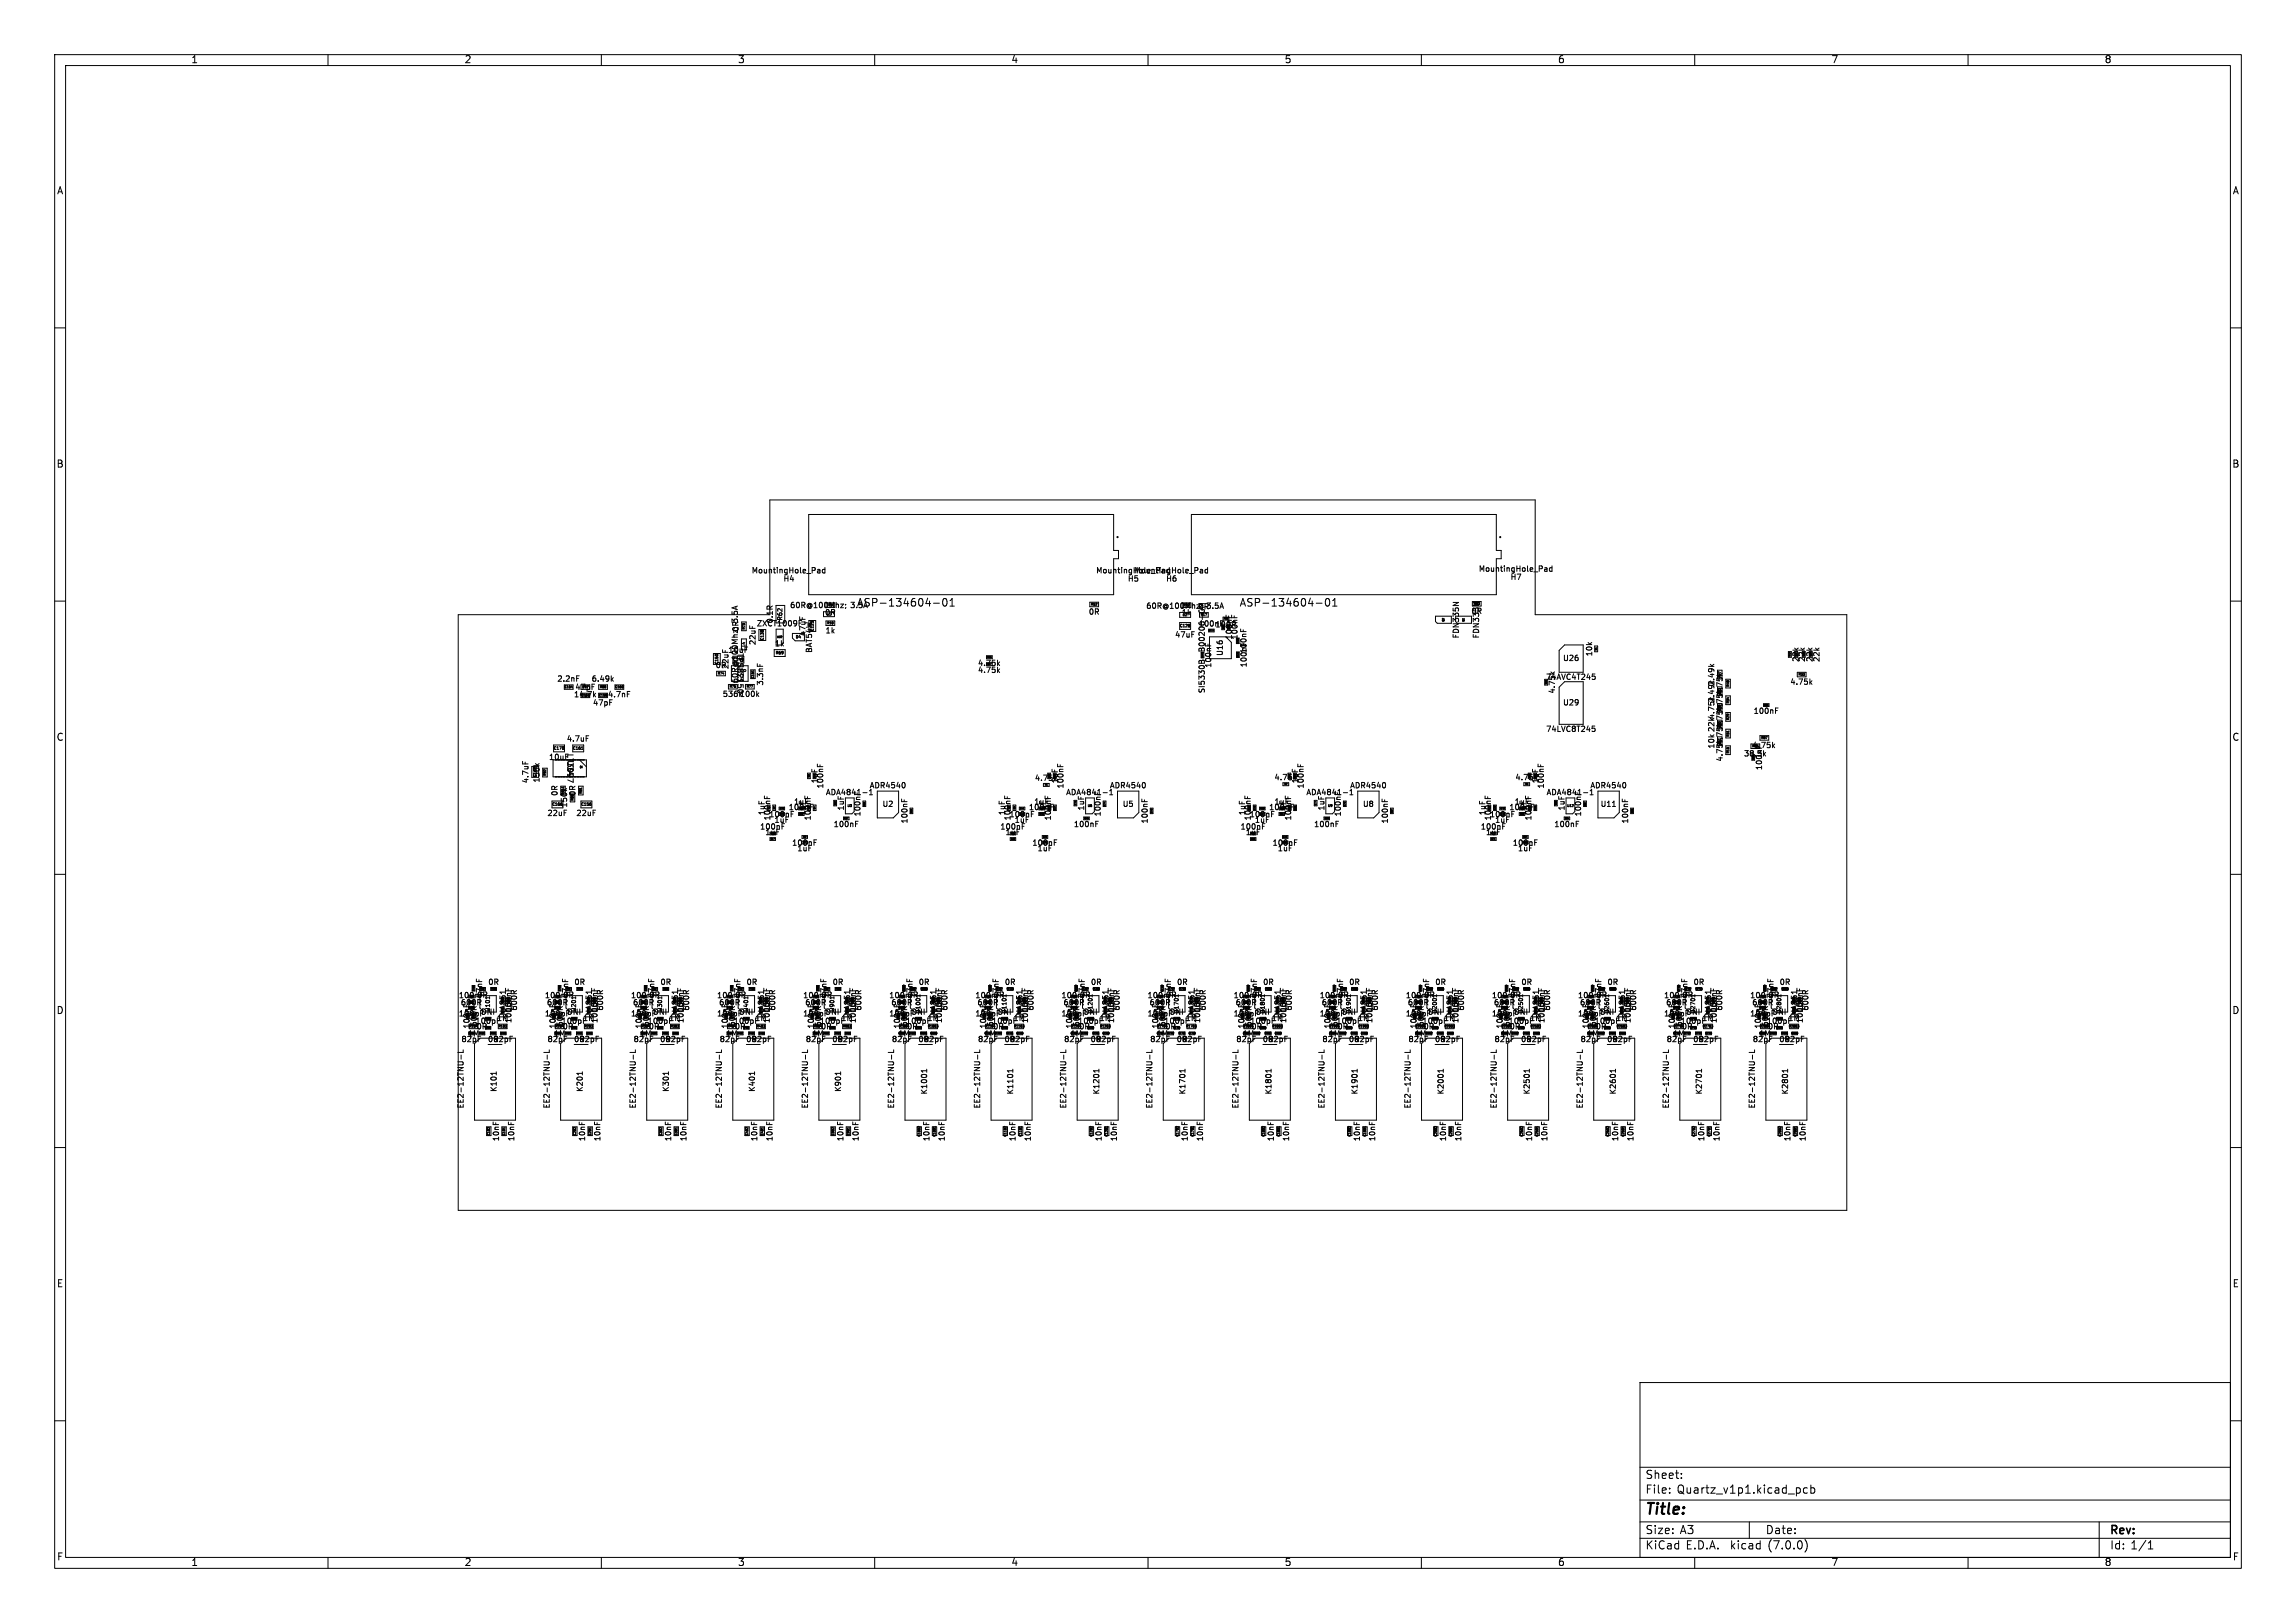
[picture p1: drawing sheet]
<svg xmlns="http://www.w3.org/2000/svg" width="420mm" height="297mm" viewBox="0 0 420 297" stroke-linecap="round" stroke-linejoin="round" font-family="sans-serif">
<defs><g id="words">
<text font-size="2.8" x="301" y="277.8">Title:</text>
<g font-size="2.1">
<text x="301" y="273.6">File:</text>
<text x="301" y="270.9">Sheet:</text>
<text x="306.8" y="273.6">Quartz_v1p1.kicad_pcb</text>
<text x="301" y="281">Size:</text>
<text x="307.3" y="281">A3</text>
<text x="323" y="281">Date:</text>
<text x="386" y="281.2">Rev:</text>
<text x="301" y="283.8">KiCad</text>
<text x="308.4" y="283.8">E.D.A.</text>
<text x="316.6" y="283.8">kicad</text>
<text x="323.5" y="283.8">(7.0.0)</text>
<text x="386" y="283.8">Id: 1/1</text>
</g>
<g font-size="2">
<text x="156.7" y="111.3">ASP-134604-01</text>
<text x="226.7" y="111.3">ASP-134604-01</text>
</g>
<g font-size="1.8">
<text x="35" y="11.8">1</text>
<text x="85" y="11.8">2</text>
<text x="135" y="11.8">3</text>
<text x="185" y="11.8">4</text>
<text x="235" y="11.8">5</text>
<text x="285" y="11.8">6</text>
<text x="335" y="11.8">7</text>
<text x="385" y="11.8">8</text>
<text x="10.4" y="35.8">A</text>
<text x="408.4" y="35.8">A</text>
<text x="10.3" y="85.8">B</text>
<text x="408.3" y="85.8">B</text>
<text x="10.3" y="135.8">C</text>
<text x="408.3" y="135.8">C</text>
<text x="10.3" y="185.8">D</text>
<text x="408.3" y="185.8">D</text>
<text x="10.4" y="235.8">E</text>
<text x="408.3" y="235.8">E</text>
<text x="10.4" y="285.8">F</text>
<text x="35" y="286.8">1</text>
<text x="85" y="286.8">2</text>
<text x="135" y="286.8">3</text>
<text x="185" y="286.8">4</text>
<text x="235" y="286.8">5</text>
<text x="285" y="286.8">6</text>
<text x="335" y="286.8">7</text>
<text x="385" y="286.8">8</text>
<text x="408.4" y="285.8">F</text>
</g>
<g font-size="1.4">
<text x="137.4" y="105.2">MountingHole_Pad</text>
<text x="143.2" y="106.7">H4</text>
<text x="200.4" y="105.2">MountingHole_Pad</text>
<text x="206.2" y="106.7">H5</text>
<text x="207.4" y="105.2">MountingHole_Pad</text>
<text x="213.2" y="106.7">H6</text>
<text x="270.4" y="104.9">MountingHole_Pad</text>
<text x="276.2" y="106.4">H7</text>
<text x="144.4" y="111.5">60R@100Mhz;</text>
<text x="150.8" y="112.9">0R</text>
<text x="155.6" y="111.5">3.5A</text>
<text x="199.1" y="112.7">0R</text>
<text x="209.6" y="111.7">60R@100Mhz;0R3.5A</text>
<text x="216.1" y="112.9">1k</text>
<text x="269.1" y="112.6">0R</text>
<text x="133.1" y="119.7">10uF</text>
<text x="134.6" y="119.4" transform="rotate(90 134.6 119.4)">TPS82150</text>
<text x="138.4" y="114.9">ZXCT1009F</text>
<text x="138.5" y="118.1" transform="rotate(-90 138.5 118.1)">22uF</text>
<text x="141.6" y="114.2" transform="rotate(-90 141.6 114.2)">0.1R</text>
<text x="141.7" y="118.5">1k</text>
<text x="147.6" y="116.5" transform="rotate(-90 147.6 116.5)">47uF</text>
<text x="148.8" y="119.6" transform="rotate(-90 148.8 119.6)">BAT54W</text>
<text x="150.9" y="116.2">1k</text>
<text x="214.9" y="116.9">47uF</text>
<text x="219.2" y="114.9">100nF</text>
<text x="222.2" y="115.1">100R</text>
<text x="225.6" y="117.1" transform="rotate(-90 225.6 117.1)">100nF</text>
<text x="226.6" y="117.1" transform="rotate(-90 226.6 117.1)">100nF</text>
<text x="228.3" y="119.7" transform="rotate(-90 228.3 119.7)">100nF</text>
<text x="267.1" y="116.9" transform="rotate(-90 267.1 116.9)">FDN335N</text>
<text x="270.8" y="116.9" transform="rotate(-90 270.8 116.9)">FDN335N</text>
<text x="101.9" y="125">2.2nF</text>
<text x="108.2" y="125">6.49k</text>
<text x="130.8" y="122.5">0R</text>
<text x="133.5" y="122.5" transform="rotate(-90 133.5 122.5)">22uF</text>
<text x="134.6" y="121.7" transform="rotate(90 134.6 121.7)">U33</text>
<text x="135.2" y="125.1" transform="rotate(-90 135.2 125.1)">60R@100Mhz;0R3.5A</text>
<text x="139.8" y="125.5" transform="rotate(-90 139.8 125.5)">3.3nF</text>
<text x="178.8" y="122.1">4.75k</text>
<text x="178.8" y="123.4">4.75k</text>
<text x="221.8" y="122.3" transform="rotate(-90 221.8 122.3)">100nF</text>
<text x="223.9" y="120.1" transform="rotate(-90 223.9 120.1)">U16</text>
<text x="228.3" y="122.2" transform="rotate(-90 228.3 122.2)">100nF</text>
<text x="282.7" y="124.7">74AVC4T245</text>
<text x="285.8" y="121.2">U26</text>
<text x="291.5" y="120.2" transform="rotate(-90 291.5 120.2)">10k</text>
<text x="327.4" y="125.6">4.75k</text>
<text x="329.3" y="121.2" transform="rotate(-90 329.3 121.2)">22k</text>
<text x="330.4" y="121.2" transform="rotate(-90 330.4 121.2)">22k</text>
<text x="331.8" y="121.2" transform="rotate(-90 331.8 121.2)">22k</text>
<text x="333.1" y="121.2" transform="rotate(-90 333.1 121.2)">22k</text>
<text x="104.9" y="127.9">14.7k</text>
<text x="105.2" y="126.5">47pF</text>
<text x="108.4" y="129.4">47pF</text>
<text x="111.1" y="127.9">4.7nF</text>
<text x="132.1" y="127.8">536k100k</text>
<text x="220.6" y="126.9" transform="rotate(-90 220.6 126.9)">SI5330B-B00206-GM</text>
<text x="284.7" y="127" transform="rotate(-90 284.7 127)">4.75k</text>
<text x="285.8" y="129.3">U29</text>
<text x="320.7" y="130.9">100nF</text>
<text x="103.5" y="137.8" transform="rotate(90 103.5 137.8)">LT3097</text>
<text x="103.6" y="136">4.7uF</text>
<text x="282.7" y="134.2">74LVC8T245</text>
<text x="313.8" y="137.1" transform="rotate(-90 313.8 137.1)">10k 22k4.75k2.49k2.49k</text>
<text x="320.6" y="137.2">4.75k</text>
<text x="96.9" y="143.4" transform="rotate(-90 96.9 143.4)">4.7uF</text>
<text x="98.9" y="143.3" transform="rotate(-90 98.9 143.3)">150k</text>
<text x="100.3" y="139.3">10uF</text>
<text x="103.5" y="139" transform="rotate(90 103.5 139)">U34</text>
<text x="107.4" y="140.8" transform="rotate(-90 107.4 140.8)">*</text>
<text x="149.8" y="143.4" transform="rotate(-90 149.8 143.4)">1uF</text>
<text x="189.2" y="143.2">4.75k</text>
<text x="193.8" y="143.4" transform="rotate(-90 193.8 143.4)">1uF</text>
<text x="233" y="143">4.75k</text>
<text x="237.7" y="143.4" transform="rotate(-90 237.7 143.4)">1uF</text>
<text x="277.1" y="143">4.75k</text>
<text x="281.6" y="143.4" transform="rotate(-90 281.6 143.4)">1uF</text>
<text x="315.4" y="139.4" transform="rotate(-90 315.4 139.4)">4.75k4.75k4.75k4.75k4.75k</text>
<text x="318.9" y="138.7">38.3k</text>
<text x="322.6" y="141" transform="rotate(-90 322.6 141)">100nF</text>
<text x="100" y="149.6">22uF</text>
<text x="102.2" y="145.7" transform="rotate(-90 102.2 145.7)">0R</text>
<text x="104" y="147.9" transform="rotate(-90 104 147.9)">150k</text>
<text x="105.3" y="149.6">22uF</text>
<text x="105.5" y="145.7" transform="rotate(-90 105.5 145.7)">0R</text>
<text x="140.1" y="149.3" transform="rotate(-90 140.1 149.3)">1uF</text>
<text x="140.6" y="149.8">100nF</text>
<text x="144.2" y="148.5">100nF</text>
<text x="145.2" y="147.5">1uF</text>
<text x="147.5" y="149.3" transform="rotate(-90 147.5 149.3)">1uF</text>
<text x="150.8" y="144.4" transform="rotate(-90 150.8 144.4)">100nF</text>
<text x="151" y="145.8">ADA4841-1</text>
<text x="154.6" y="148.4" transform="rotate(-90 154.6 148.4)">1uF</text>
<text x="157.6" y="149.5" transform="rotate(-90 157.6 149.5)">100nF</text>
<text x="159" y="144.5">ADR4540</text>
<text x="161.4" y="147.9">U2</text>
<text x="184.1" y="149.3" transform="rotate(-90 184.1 149.3)">1uF</text>
<text x="184.6" y="149.8">100nF</text>
<text x="188.1" y="148.5">100nF</text>
<text x="189.1" y="147.5">1uF</text>
<text x="191.5" y="149.3" transform="rotate(-90 191.5 149.3)">1uF</text>
<text x="194.8" y="144.4" transform="rotate(-90 194.8 144.4)">100nF</text>
<text x="194.9" y="145.8">ADA4841-1</text>
<text x="198.6" y="148.4" transform="rotate(-90 198.6 148.4)">1uF</text>
<text x="201.6" y="149.5" transform="rotate(-90 201.6 149.5)">100nF</text>
<text x="202.9" y="144.5">ADR4540</text>
<text x="205.3" y="147.9">U5</text>
<text x="228" y="149.3" transform="rotate(-90 228 149.3)">1uF</text>
<text x="228.5" y="149.8">100nF</text>
<text x="232.1" y="148.5">100nF</text>
<text x="233" y="147.5">1uF</text>
<text x="235.4" y="149.3" transform="rotate(-90 235.4 149.3)">1uF</text>
<text x="238.7" y="144.4" transform="rotate(-90 238.7 144.4)">100nF</text>
<text x="238.9" y="145.8">ADA4841-1</text>
<text x="242.5" y="148.4" transform="rotate(-90 242.5 148.4)">1uF</text>
<text x="245.5" y="149.5" transform="rotate(-90 245.5 149.5)">100nF</text>
<text x="246.9" y="144.5">ADR4540</text>
<text x="249.2" y="147.9">U8</text>
<text x="272" y="149.3" transform="rotate(-90 272 149.3)">1uF</text>
<text x="272.4" y="149.8">100nF</text>
<text x="276" y="148.5">100nF</text>
<text x="277" y="147.5">1uF</text>
<text x="279.4" y="149.3" transform="rotate(-90 279.4 149.3)">1uF</text>
<text x="282.7" y="144.4" transform="rotate(-90 282.7 144.4)">100nF</text>
<text x="282.8" y="145.8">ADA4841-1</text>
<text x="286.4" y="148.4" transform="rotate(-90 286.4 148.4)">1uF</text>
<text x="289.5" y="149.5" transform="rotate(-90 289.5 149.5)">100nF</text>
<text x="290.8" y="144.5">ADR4540</text>
<text x="292.7" y="147.9">U11</text>
<text x="139" y="152.1">100nF</text>
<text x="139.9" y="153.1">1uF</text>
<text x="141.2" y="150.2" transform="rotate(-90 141.2 150.2)">100nF</text>
<text x="141.6" y="150.8">1uF</text>
<text x="144.8" y="155">100nF</text>
<text x="148.5" y="150.2" transform="rotate(-90 148.5 150.2)">100nF</text>
<text x="152.4" y="151.6">100nF</text>
<text x="166.2" y="150.8" transform="rotate(-90 166.2 150.8)">100nF</text>
<text x="182.9" y="152.1">100nF</text>
<text x="183.8" y="153.1">1uF</text>
<text x="185.1" y="150.2" transform="rotate(-90 185.1 150.2)">100nF</text>
<text x="185.5" y="150.8">1uF</text>
<text x="188.8" y="155">100nF</text>
<text x="192.5" y="150.2" transform="rotate(-90 192.5 150.2)">100nF</text>
<text x="196.3" y="151.6">100nF</text>
<text x="210.2" y="150.8" transform="rotate(-90 210.2 150.8)">100nF</text>
<text x="226.8" y="152.1">100nF</text>
<text x="227.8" y="153.1">1uF</text>
<text x="229" y="150.2" transform="rotate(-90 229 150.2)">100nF</text>
<text x="229.5" y="150.8">1uF</text>
<text x="232.7" y="155">100nF</text>
<text x="236.4" y="150.2" transform="rotate(-90 236.4 150.2)">100nF</text>
<text x="240.3" y="151.6">100nF</text>
<text x="254.1" y="150.8" transform="rotate(-90 254.1 150.8)">100nF</text>
<text x="270.8" y="152.1">100nF</text>
<text x="271.7" y="153.1">1uF</text>
<text x="273" y="150.2" transform="rotate(-90 273 150.2)">100nF</text>
<text x="273.4" y="150.8">1uF</text>
<text x="276.6" y="155">100nF</text>
<text x="280.4" y="150.2" transform="rotate(-90 280.4 150.2)">100nF</text>
<text x="284.2" y="151.6">100nF</text>
<text x="298.1" y="150.8" transform="rotate(-90 298.1 150.8)">100nF</text>
<text x="145.8" y="156">1uF</text>
<text x="189.7" y="156">1uF</text>
<text x="233.7" y="156">1uF</text>
<text x="277.6" y="156">1uF</text>
<text x="83.8" y="182.9">100nF</text>
<text x="84.2" y="184.2">600R</text>
<text x="87.2" y="182.8">0R</text>
<text x="88.5" y="182.8" transform="rotate(-90 88.5 182.8)">47nF</text>
<text x="89.2" y="180.5">0R</text>
<text x="93.8" y="185.4" transform="rotate(-90 93.8 185.4)">100nF</text>
<text x="94.8" y="185" transform="rotate(-90 94.8 185)">600R</text>
<text x="99.6" y="182.9">100nF</text>
<text x="100" y="184.2">600R</text>
<text x="102.9" y="182.8">0R</text>
<text x="104.2" y="182.8" transform="rotate(-90 104.2 182.8)">47nF</text>
<text x="105" y="180.5">0R</text>
<text x="109.5" y="185.4" transform="rotate(-90 109.5 185.4)">100nF</text>
<text x="110.6" y="185" transform="rotate(-90 110.6 185)">600R</text>
<text x="115.3" y="182.9">100nF</text>
<text x="115.7" y="184.2">600R</text>
<text x="118.7" y="182.8">0R</text>
<text x="120" y="182.8" transform="rotate(-90 120 182.8)">47nF</text>
<text x="120.7" y="180.5">0R</text>
<text x="125.3" y="185.4" transform="rotate(-90 125.3 185.4)">100nF</text>
<text x="126.3" y="185" transform="rotate(-90 126.3 185)">600R</text>
<text x="131.1" y="182.9">100nF</text>
<text x="131.5" y="184.2">600R</text>
<text x="134.4" y="182.8">0R</text>
<text x="135.7" y="182.8" transform="rotate(-90 135.7 182.8)">47nF</text>
<text x="136.5" y="180.5">0R</text>
<text x="141" y="185.4" transform="rotate(-90 141 185.4)">100nF</text>
<text x="142.1" y="185" transform="rotate(-90 142.1 185)">600R</text>
<text x="146.8" y="182.9">100nF</text>
<text x="147.2" y="184.2">600R</text>
<text x="150.2" y="182.8">0R</text>
<text x="151.5" y="182.8" transform="rotate(-90 151.5 182.8)">47nF</text>
<text x="152.2" y="180.5">0R</text>
<text x="156.8" y="185.4" transform="rotate(-90 156.8 185.4)">100nF</text>
<text x="157.8" y="185" transform="rotate(-90 157.8 185)">600R</text>
<text x="162.6" y="182.9">100nF</text>
<text x="163" y="184.2">600R</text>
<text x="165.9" y="182.8">0R</text>
<text x="167.2" y="182.8" transform="rotate(-90 167.2 182.8)">47nF</text>
<text x="168" y="180.5">0R</text>
<text x="172.5" y="185.4" transform="rotate(-90 172.5 185.4)">100nF</text>
<text x="173.6" y="185" transform="rotate(-90 173.6 185)">600R</text>
<text x="178.3" y="182.9">100nF</text>
<text x="178.7" y="184.2">600R</text>
<text x="181.7" y="182.8">0R</text>
<text x="182.9" y="182.8" transform="rotate(-90 182.9 182.8)">47nF</text>
<text x="183.7" y="180.5">0R</text>
<text x="188.3" y="185.4" transform="rotate(-90 188.3 185.4)">100nF</text>
<text x="189.3" y="185" transform="rotate(-90 189.3 185)">600R</text>
<text x="194.1" y="182.9">100nF</text>
<text x="194.5" y="184.2">600R</text>
<text x="197.4" y="182.8">0R</text>
<text x="198.7" y="182.8" transform="rotate(-90 198.7 182.8)">47nF</text>
<text x="199.5" y="180.5">0R</text>
<text x="204" y="185.4" transform="rotate(-90 204 185.4)">100nF</text>
<text x="205.1" y="185" transform="rotate(-90 205.1 185)">600R</text>
<text x="209.8" y="182.9">100nF</text>
<text x="210.2" y="184.2">600R</text>
<text x="213.2" y="182.8">0R</text>
<text x="214.4" y="182.8" transform="rotate(-90 214.4 182.8)">47nF</text>
<text x="215.2" y="180.5">0R</text>
<text x="219.8" y="185.4" transform="rotate(-90 219.8 185.4)">100nF</text>
<text x="220.8" y="185" transform="rotate(-90 220.8 185)">600R</text>
<text x="225.6" y="182.9">100nF</text>
<text x="225.9" y="184.2">600R</text>
<text x="228.9" y="182.8">0R</text>
<text x="230.2" y="182.8" transform="rotate(-90 230.2 182.8)">47nF</text>
<text x="231" y="180.5">0R</text>
<text x="235.5" y="185.4" transform="rotate(-90 235.5 185.4)">100nF</text>
<text x="236.6" y="185" transform="rotate(-90 236.6 185)">600R</text>
<text x="241.3" y="182.9">100nF</text>
<text x="241.7" y="184.2">600R</text>
<text x="244.7" y="182.8">0R</text>
<text x="245.9" y="182.8" transform="rotate(-90 245.9 182.8)">47nF</text>
<text x="246.7" y="180.5">0R</text>
<text x="251.3" y="185.4" transform="rotate(-90 251.3 185.4)">100nF</text>
<text x="252.3" y="185" transform="rotate(-90 252.3 185)">600R</text>
<text x="257.1" y="182.9">100nF</text>
<text x="257.4" y="184.2">600R</text>
<text x="260.4" y="182.8">0R</text>
<text x="261.7" y="182.8" transform="rotate(-90 261.7 182.8)">47nF</text>
<text x="262.5" y="180.5">0R</text>
<text x="267" y="185.4" transform="rotate(-90 267 185.4)">100nF</text>
<text x="268" y="185" transform="rotate(-90 268 185)">600R</text>
<text x="272.8" y="182.9">100nF</text>
<text x="273.2" y="184.2">600R</text>
<text x="276.2" y="182.8">0R</text>
<text x="277.4" y="182.8" transform="rotate(-90 277.4 182.8)">47nF</text>
<text x="278.2" y="180.5">0R</text>
<text x="282.8" y="185.4" transform="rotate(-90 282.8 185.4)">100nF</text>
<text x="283.8" y="185" transform="rotate(-90 283.8 185)">600R</text>
<text x="288.6" y="182.9">100nF</text>
<text x="288.9" y="184.2">600R</text>
<text x="291.9" y="182.8">0R</text>
<text x="293.2" y="182.8" transform="rotate(-90 293.2 182.8)">47nF</text>
<text x="294" y="180.5">0R</text>
<text x="298.5" y="185.4" transform="rotate(-90 298.5 185.4)">100nF</text>
<text x="299.5" y="185" transform="rotate(-90 299.5 185)">600R</text>
<text x="304.3" y="182.9">100nF</text>
<text x="304.7" y="184.2">600R</text>
<text x="307.7" y="182.8">0R</text>
<text x="308.9" y="182.8" transform="rotate(-90 308.9 182.8)">47nF</text>
<text x="309.7" y="180.5">0R</text>
<text x="314.3" y="185.4" transform="rotate(-90 314.3 185.4)">100nF</text>
<text x="315.3" y="185" transform="rotate(-90 315.3 185)">600R</text>
<text x="320.1" y="182.9">100nF</text>
<text x="320.4" y="184.2">600R</text>
<text x="323.4" y="182.8">0R</text>
<text x="324.7" y="182.8" transform="rotate(-90 324.7 182.8)">47nF</text>
<text x="325.5" y="180.5">0R</text>
<text x="330" y="185.4" transform="rotate(-90 330 185.4)">100nF</text>
<text x="331" y="185" transform="rotate(-90 331 185)">600R</text>
<text x="83.8" y="186.3">100pFDNI</text>
<text x="84.3" y="191">82pF</text>
<text x="85.5" y="190">1M</text>
<text x="86.1" y="188.3" transform="rotate(-90 86.1 188.3)">100nF</text>
<text x="86.9" y="187.6">100pF</text>
<text x="87.1" y="188.6">0R</text>
<text x="87.5" y="187.9" transform="rotate(-90 87.5 187.9)">600R</text>
<text x="89.2" y="191">0R</text>
<text x="90.2" y="191">82pF</text>
<text x="90.8" y="187.1">1M</text>
<text x="92.8" y="186.4" transform="rotate(-90 92.8 186.4)">INA851</text>
<text x="93.8" y="187.3" transform="rotate(-90 93.8 187.3)">100pF</text>
<text x="99.6" y="186.3">100pFDNI</text>
<text x="100.1" y="191">82pF</text>
<text x="101.2" y="190">1M</text>
<text x="101.9" y="188.3" transform="rotate(-90 101.9 188.3)">100nF</text>
<text x="102.6" y="187.6">100pF</text>
<text x="102.8" y="188.6">0R</text>
<text x="103.2" y="187.9" transform="rotate(-90 103.2 187.9)">600R</text>
<text x="104.9" y="191">0R</text>
<text x="105.9" y="191">82pF</text>
<text x="106.6" y="187.1">1M</text>
<text x="108.5" y="186.4" transform="rotate(-90 108.5 186.4)">INA851</text>
<text x="109.5" y="187.3" transform="rotate(-90 109.5 187.3)">100pF</text>
<text x="115.3" y="186.3">100pFDNI</text>
<text x="115.8" y="191">82pF</text>
<text x="117" y="190">1M</text>
<text x="117.6" y="188.3" transform="rotate(-90 117.6 188.3)">100nF</text>
<text x="118.4" y="187.6">100pF</text>
<text x="118.6" y="188.6">0R</text>
<text x="119" y="187.9" transform="rotate(-90 119 187.9)">600R</text>
<text x="120.7" y="191">0R</text>
<text x="121.7" y="191">82pF</text>
<text x="122.3" y="187.1">1M</text>
<text x="124.3" y="186.4" transform="rotate(-90 124.3 186.4)">INA851</text>
<text x="125.3" y="187.3" transform="rotate(-90 125.3 187.3)">100pF</text>
<text x="131.1" y="186.3">100pFDNI</text>
<text x="131.6" y="191">82pF</text>
<text x="132.7" y="190">1M</text>
<text x="133.4" y="188.3" transform="rotate(-90 133.4 188.3)">100nF</text>
<text x="134.1" y="187.6">100pF</text>
<text x="134.3" y="188.6">0R</text>
<text x="134.7" y="187.9" transform="rotate(-90 134.7 187.9)">600R</text>
<text x="136.4" y="191">0R</text>
<text x="137.4" y="191">82pF</text>
<text x="138.1" y="187.1">1M</text>
<text x="140" y="186.4" transform="rotate(-90 140 186.4)">INA851</text>
<text x="141" y="187.3" transform="rotate(-90 141 187.3)">100pF</text>
<text x="146.8" y="186.3">100pFDNI</text>
<text x="147.3" y="191">82pF</text>
<text x="148.5" y="190">1M</text>
<text x="149.1" y="188.3" transform="rotate(-90 149.1 188.3)">100nF</text>
<text x="149.9" y="187.6">100pF</text>
<text x="150.1" y="188.6">0R</text>
<text x="150.4" y="187.9" transform="rotate(-90 150.4 187.9)">600R</text>
<text x="152.2" y="191">0R</text>
<text x="153.1" y="191">82pF</text>
<text x="153.8" y="187.1">1M</text>
<text x="155.8" y="186.4" transform="rotate(-90 155.8 186.4)">INA851</text>
<text x="156.8" y="187.3" transform="rotate(-90 156.8 187.3)">100pF</text>
<text x="162.6" y="186.3">100pFDNI</text>
<text x="163.1" y="191">82pF</text>
<text x="164.2" y="190">1M</text>
<text x="164.9" y="188.3" transform="rotate(-90 164.9 188.3)">100nF</text>
<text x="165.6" y="187.6">100pF</text>
<text x="165.8" y="188.6">0R</text>
<text x="166.2" y="187.9" transform="rotate(-90 166.2 187.9)">600R</text>
<text x="167.9" y="191">0R</text>
<text x="168.9" y="191">82pF</text>
<text x="169.6" y="187.1">1M</text>
<text x="171.5" y="186.4" transform="rotate(-90 171.5 186.4)">INA851</text>
<text x="172.5" y="187.3" transform="rotate(-90 172.5 187.3)">100pF</text>
<text x="178.3" y="186.3">100pFDNI</text>
<text x="178.8" y="191">82pF</text>
<text x="180" y="190">1M</text>
<text x="180.6" y="188.3" transform="rotate(-90 180.6 188.3)">100nF</text>
<text x="181.4" y="187.6">100pF</text>
<text x="181.6" y="188.6">0R</text>
<text x="181.9" y="187.9" transform="rotate(-90 181.9 187.9)">600R</text>
<text x="183.7" y="191">0R</text>
<text x="184.6" y="191">82pF</text>
<text x="185.3" y="187.1">1M</text>
<text x="187.3" y="186.4" transform="rotate(-90 187.3 186.4)">INA851</text>
<text x="188.3" y="187.3" transform="rotate(-90 188.3 187.3)">100pF</text>
<text x="194.1" y="186.3">100pFDNI</text>
<text x="194.6" y="191">82pF</text>
<text x="195.7" y="190">1M</text>
<text x="196.4" y="188.3" transform="rotate(-90 196.4 188.3)">100nF</text>
<text x="197.1" y="187.6">100pF</text>
<text x="197.3" y="188.6">0R</text>
<text x="197.7" y="187.9" transform="rotate(-90 197.7 187.9)">600R</text>
<text x="199.4" y="191">0R</text>
<text x="200.4" y="191">82pF</text>
<text x="201" y="187.1">1M</text>
<text x="203" y="186.4" transform="rotate(-90 203 186.4)">INA851</text>
<text x="204" y="187.3" transform="rotate(-90 204 187.3)">100pF</text>
<text x="209.8" y="186.3">100pFDNI</text>
<text x="210.3" y="191">82pF</text>
<text x="211.5" y="190">1M</text>
<text x="212.1" y="188.3" transform="rotate(-90 212.1 188.3)">100nF</text>
<text x="212.9" y="187.6">100pF</text>
<text x="213.1" y="188.6">0R</text>
<text x="213.4" y="187.9" transform="rotate(-90 213.4 187.9)">600R</text>
<text x="215.2" y="191">0R</text>
<text x="216.1" y="191">82pF</text>
<text x="216.8" y="187.1">1M</text>
<text x="218.8" y="186.4" transform="rotate(-90 218.8 186.4)">INA851</text>
<text x="219.8" y="187.3" transform="rotate(-90 219.8 187.3)">100pF</text>
<text x="225.6" y="186.3">100pFDNI</text>
<text x="226.1" y="191">82pF</text>
<text x="227.2" y="190">1M</text>
<text x="227.9" y="188.3" transform="rotate(-90 227.9 188.3)">100nF</text>
<text x="228.6" y="187.6">100pF</text>
<text x="228.8" y="188.6">0R</text>
<text x="229.2" y="187.9" transform="rotate(-90 229.2 187.9)">600R</text>
<text x="230.9" y="191">0R</text>
<text x="231.9" y="191">82pF</text>
<text x="232.5" y="187.1">1M</text>
<text x="234.5" y="186.4" transform="rotate(-90 234.5 186.4)">INA851</text>
<text x="235.5" y="187.3" transform="rotate(-90 235.5 187.3)">100pF</text>
<text x="241.3" y="186.3">100pFDNI</text>
<text x="241.8" y="191">82pF</text>
<text x="243" y="190">1M</text>
<text x="243.6" y="188.3" transform="rotate(-90 243.6 188.3)">100nF</text>
<text x="244.4" y="187.6">100pF</text>
<text x="244.6" y="188.6">0R</text>
<text x="244.9" y="187.9" transform="rotate(-90 244.9 187.9)">600R</text>
<text x="246.6" y="191">0R</text>
<text x="247.6" y="191">82pF</text>
<text x="248.3" y="187.1">1M</text>
<text x="250.2" y="186.4" transform="rotate(-90 250.2 186.4)">INA851</text>
<text x="251.3" y="187.3" transform="rotate(-90 251.3 187.3)">100pF</text>
<text x="257.1" y="186.3">100pFDNI</text>
<text x="257.6" y="191">82pF</text>
<text x="258.7" y="190">1M</text>
<text x="259.4" y="188.3" transform="rotate(-90 259.4 188.3)">100nF</text>
<text x="260.1" y="187.6">100pF</text>
<text x="260.3" y="188.6">0R</text>
<text x="260.7" y="187.9" transform="rotate(-90 260.7 187.9)">600R</text>
<text x="262.4" y="191">0R</text>
<text x="263.4" y="191">82pF</text>
<text x="264" y="187.1">1M</text>
<text x="266" y="186.4" transform="rotate(-90 266 186.4)">INA851</text>
<text x="267" y="187.3" transform="rotate(-90 267 187.3)">100pF</text>
<text x="272.8" y="186.3">100pFDNI</text>
<text x="273.3" y="191">82pF</text>
<text x="274.5" y="190">1M</text>
<text x="275.1" y="188.3" transform="rotate(-90 275.1 188.3)">100nF</text>
<text x="275.9" y="187.6">100pF</text>
<text x="276.1" y="188.6">0R</text>
<text x="276.4" y="187.9" transform="rotate(-90 276.4 187.9)">600R</text>
<text x="278.1" y="191">0R</text>
<text x="279.1" y="191">82pF</text>
<text x="279.8" y="187.1">1M</text>
<text x="281.7" y="186.4" transform="rotate(-90 281.7 186.4)">INA851</text>
<text x="282.8" y="187.3" transform="rotate(-90 282.8 187.3)">100pF</text>
<text x="288.6" y="186.3">100pFDNI</text>
<text x="289" y="191">82pF</text>
<text x="290.2" y="190">1M</text>
<text x="290.9" y="188.3" transform="rotate(-90 290.9 188.3)">100nF</text>
<text x="291.6" y="187.6">100pF</text>
<text x="291.8" y="188.6">0R</text>
<text x="292.2" y="187.9" transform="rotate(-90 292.2 187.9)">600R</text>
<text x="293.9" y="191">0R</text>
<text x="294.9" y="191">82pF</text>
<text x="295.5" y="187.1">1M</text>
<text x="297.5" y="186.4" transform="rotate(-90 297.5 186.4)">INA851</text>
<text x="298.5" y="187.3" transform="rotate(-90 298.5 187.3)">100pF</text>
<text x="304.3" y="186.3">100pFDNI</text>
<text x="304.8" y="191">82pF</text>
<text x="306" y="190">1M</text>
<text x="306.6" y="188.3" transform="rotate(-90 306.6 188.3)">100nF</text>
<text x="307.4" y="187.6">100pF</text>
<text x="307.6" y="188.6">0R</text>
<text x="307.9" y="187.9" transform="rotate(-90 307.9 187.9)">600R</text>
<text x="309.6" y="191">0R</text>
<text x="310.6" y="191">82pF</text>
<text x="311.3" y="187.1">1M</text>
<text x="313.2" y="186.4" transform="rotate(-90 313.2 186.4)">INA851</text>
<text x="314.3" y="187.3" transform="rotate(-90 314.3 187.3)">100pF</text>
<text x="320.1" y="186.3">100pFDNI</text>
<text x="320.5" y="191">82pF</text>
<text x="321.7" y="190">1M</text>
<text x="322.4" y="188.3" transform="rotate(-90 322.4 188.3)">100nF</text>
<text x="323.1" y="187.6">100pF</text>
<text x="323.3" y="188.6">0R</text>
<text x="323.7" y="187.9" transform="rotate(-90 323.7 187.9)">600R</text>
<text x="325.4" y="191">0R</text>
<text x="326.4" y="191">82pF</text>
<text x="327" y="187.1">1M</text>
<text x="329" y="186.4" transform="rotate(-90 329 186.4)">INA851</text>
<text x="330" y="187.3" transform="rotate(-90 330 187.3)">100pF</text>
<text x="85" y="202.9" transform="rotate(-90 85 202.9)">EE2-12TNU-L</text>
<text x="91.1" y="199.9" transform="rotate(-90 91.1 199.9)">K101</text>
<text x="100.8" y="202.9" transform="rotate(-90 100.8 202.9)">EE2-12TNU-L</text>
<text x="106.8" y="199.9" transform="rotate(-90 106.8 199.9)">K201</text>
<text x="116.5" y="202.9" transform="rotate(-90 116.5 202.9)">EE2-12TNU-L</text>
<text x="122.6" y="199.9" transform="rotate(-90 122.6 199.9)">K301</text>
<text x="132.3" y="202.9" transform="rotate(-90 132.3 202.9)">EE2-12TNU-L</text>
<text x="138.3" y="199.9" transform="rotate(-90 138.3 199.9)">K401</text>
<text x="148" y="202.9" transform="rotate(-90 148 202.9)">EE2-12TNU-L</text>
<text x="154.1" y="199.9" transform="rotate(-90 154.1 199.9)">K901</text>
<text x="163.8" y="202.9" transform="rotate(-90 163.8 202.9)">EE2-12TNU-L</text>
<text x="169.8" y="200.4" transform="rotate(-90 169.8 200.4)">K1001</text>
<text x="179.5" y="202.9" transform="rotate(-90 179.5 202.9)">EE2-12TNU-L</text>
<text x="185.6" y="200.4" transform="rotate(-90 185.6 200.4)">K1101</text>
<text x="195.3" y="202.9" transform="rotate(-90 195.3 202.9)">EE2-12TNU-L</text>
<text x="201.3" y="200.4" transform="rotate(-90 201.3 200.4)">K1201</text>
<text x="211" y="202.9" transform="rotate(-90 211 202.9)">EE2-12TNU-L</text>
<text x="217.1" y="200.4" transform="rotate(-90 217.1 200.4)">K1701</text>
<text x="226.8" y="202.9" transform="rotate(-90 226.8 202.9)">EE2-12TNU-L</text>
<text x="232.8" y="200.4" transform="rotate(-90 232.8 200.4)">K1801</text>
<text x="242.5" y="202.9" transform="rotate(-90 242.5 202.9)">EE2-12TNU-L</text>
<text x="248.6" y="200.4" transform="rotate(-90 248.6 200.4)">K1901</text>
<text x="258.3" y="202.9" transform="rotate(-90 258.3 202.9)">EE2-12TNU-L</text>
<text x="264.3" y="200.4" transform="rotate(-90 264.3 200.4)">K2001</text>
<text x="274" y="202.9" transform="rotate(-90 274 202.9)">EE2-12TNU-L</text>
<text x="280.1" y="200.4" transform="rotate(-90 280.1 200.4)">K2501</text>
<text x="289.8" y="202.9" transform="rotate(-90 289.8 202.9)">EE2-12TNU-L</text>
<text x="295.8" y="200.4" transform="rotate(-90 295.8 200.4)">K2601</text>
<text x="305.5" y="202.9" transform="rotate(-90 305.5 202.9)">EE2-12TNU-L</text>
<text x="311.6" y="200.4" transform="rotate(-90 311.6 200.4)">K2701</text>
<text x="321.3" y="202.9" transform="rotate(-90 321.3 202.9)">EE2-12TNU-L</text>
<text x="327.3" y="200.4" transform="rotate(-90 327.3 200.4)">K2801</text>
<text x="91.5" y="208.9" transform="rotate(-90 91.5 208.9)">10nF</text>
<text x="94.3" y="208.9" transform="rotate(-90 94.3 208.9)">10nF</text>
<text x="107.3" y="208.9" transform="rotate(-90 107.3 208.9)">10nF</text>
<text x="110.1" y="208.9" transform="rotate(-90 110.1 208.9)">10nF</text>
<text x="123" y="208.9" transform="rotate(-90 123 208.9)">10nF</text>
<text x="125.8" y="208.9" transform="rotate(-90 125.8 208.9)">10nF</text>
<text x="138.8" y="208.9" transform="rotate(-90 138.8 208.9)">10nF</text>
<text x="141.6" y="208.9" transform="rotate(-90 141.6 208.9)">10nF</text>
<text x="154.5" y="208.9" transform="rotate(-90 154.5 208.9)">10nF</text>
<text x="157.3" y="208.9" transform="rotate(-90 157.3 208.9)">10nF</text>
<text x="170.3" y="208.9" transform="rotate(-90 170.3 208.9)">10nF</text>
<text x="173.1" y="208.9" transform="rotate(-90 173.1 208.9)">10nF</text>
<text x="186" y="208.9" transform="rotate(-90 186 208.9)">10nF</text>
<text x="188.8" y="208.9" transform="rotate(-90 188.8 208.9)">10nF</text>
<text x="201.8" y="208.9" transform="rotate(-90 201.8 208.9)">10nF</text>
<text x="204.6" y="208.9" transform="rotate(-90 204.6 208.9)">10nF</text>
<text x="217.5" y="208.9" transform="rotate(-90 217.5 208.9)">10nF</text>
<text x="220.3" y="208.9" transform="rotate(-90 220.3 208.9)">10nF</text>
<text x="233.3" y="208.9" transform="rotate(-90 233.3 208.9)">10nF</text>
<text x="236.1" y="208.9" transform="rotate(-90 236.1 208.9)">10nF</text>
<text x="249" y="208.9" transform="rotate(-90 249 208.9)">10nF</text>
<text x="251.8" y="208.9" transform="rotate(-90 251.8 208.9)">10nF</text>
<text x="264.8" y="208.9" transform="rotate(-90 264.8 208.9)">10nF</text>
<text x="267.5" y="208.9" transform="rotate(-90 267.5 208.9)">10nF</text>
<text x="280.5" y="208.9" transform="rotate(-90 280.5 208.9)">10nF</text>
<text x="283.3" y="208.9" transform="rotate(-90 283.3 208.9)">10nF</text>
<text x="296.3" y="208.9" transform="rotate(-90 296.3 208.9)">10nF</text>
<text x="299" y="208.9" transform="rotate(-90 299 208.9)">10nF</text>
<text x="312" y="208.9" transform="rotate(-90 312 208.9)">10nF</text>
<text x="314.8" y="208.9" transform="rotate(-90 314.8 208.9)">10nF</text>
<text x="327.7" y="208.9" transform="rotate(-90 327.7 208.9)">10nF</text>
<text x="330.5" y="208.9" transform="rotate(-90 330.5 208.9)">10nF</text>
</g>
<text font-size="1.1" x="143.3" y="113.6" transform="rotate(-90 143.3 113.6)">R62</text>
<g font-size="1">
<text x="89.8" y="185.2" transform="rotate(-90 89.8 185.2)">U101</text>
<text x="105.5" y="185.2" transform="rotate(-90 105.5 185.2)">U201</text>
<text x="121.3" y="185.2" transform="rotate(-90 121.3 185.2)">U301</text>
<text x="137" y="185.2" transform="rotate(-90 137 185.2)">U401</text>
<text x="152.8" y="185.2" transform="rotate(-90 152.8 185.2)">U901</text>
<text x="168.5" y="185.6" transform="rotate(-90 168.5 185.6)">U1001</text>
<text x="184.3" y="185.6" transform="rotate(-90 184.3 185.6)">U1101</text>
<text x="200" y="185.6" transform="rotate(-90 200 185.6)">U1201</text>
<text x="215.8" y="185.6" transform="rotate(-90 215.8 185.6)">U1701</text>
<text x="231.5" y="185.6" transform="rotate(-90 231.5 185.6)">U1801</text>
<text x="247.3" y="185.6" transform="rotate(-90 247.3 185.6)">U1901</text>
<text x="263" y="185.6" transform="rotate(-90 263 185.6)">U2001</text>
<text x="278.8" y="185.6" transform="rotate(-90 278.8 185.6)">U2501</text>
<text x="294.5" y="185.6" transform="rotate(-90 294.5 185.6)">U2601</text>
<text x="310.3" y="185.6" transform="rotate(-90 310.3 185.6)">U2701</text>
<text x="326" y="185.6" transform="rotate(-90 326 185.6)">U2801</text>
</g>
<g font-size=".7">
<text x="151.1" y="112.7">L1</text>
<text x="216.3" y="112.9">L2</text>
<text x="136.4" y="118.4" transform="rotate(-90 136.4 118.4)">L4</text>
<text x="139.8" y="117.2" transform="rotate(-90 139.8 117.2)">C138</text>
<text x="141.8" y="119.9">R69</text>
<text x="145.5" y="116.9">D4</text>
<text x="148.9" y="115.6" transform="rotate(-90 148.9 115.6)">C125</text>
<text x="215.8" y="114.9">C128</text>
<text x="131.5" y="121.6" transform="rotate(-90 131.5 121.6)">C150</text>
<text x="134" y="121.1">C149</text>
<text x="101.2" y="137.3">C170</text>
<text x="104.8" y="137.3">C161</text>
<text x="98.3" y="142.3" transform="rotate(-90 98.3 142.3)">C162</text>
<text x="101" y="147.6">C166</text>
<text x="106.3" y="147.6">C156</text>
</g>
<g font-size=".6">
<text x="151.5" y="111">R5</text>
<text x="199.5" y="110.9">R52</text>
<text x="216.4" y="111">R22</text>
<text x="219.6" y="112.8">R17</text>
<text x="269.5" y="110.8">R53</text>
<text x="136.4" y="115.2" transform="rotate(-90 136.4 115.2)">R73</text>
<text x="151.3" y="114.3">R10</text>
<text x="131.3" y="123.5">R74</text>
<text x="133.4" y="125.9">R75</text>
<text x="136.5" y="125.9">R77</text>
<text x="138" y="124.2" transform="rotate(-90 138 124.2)">C151</text>
<text x="314.9" y="124.1" transform="rotate(-90 314.9 124.1)">R47</text>
<text x="316.4" y="125.7" transform="rotate(-90 316.4 125.7)">R48</text>
<text x="328.9" y="123.7">R33</text>
<text x="103.2" y="126">C164</text>
<text x="106.3" y="127.5">C165</text>
<text x="106.5" y="126">R97</text>
<text x="109.5" y="127.5">C158</text>
<text x="109.7" y="126">R88</text>
<text x="112.5" y="126">C160</text>
<text x="314.9" y="130.2" transform="rotate(-90 314.9 130.2)">R28</text>
<text x="314.9" y="127.1" transform="rotate(-90 314.9 127.1)">R23</text>
<text x="316.4" y="131.8" transform="rotate(-90 316.4 131.8)">R29</text>
<text x="316.4" y="128.8" transform="rotate(-90 316.4 128.8)">R34</text>
<text x="314.9" y="136.3" transform="rotate(-90 314.9 136.3)">R11</text>
<text x="314.9" y="133.2" transform="rotate(-90 314.9 133.2)">R30</text>
<text x="316.4" y="137.9" transform="rotate(-90 316.4 137.9)">R16</text>
<text x="316.4" y="134.9" transform="rotate(-90 316.4 134.9)">R31</text>
<text x="320.5" y="136.8">R85</text>
<text x="322.1" y="135.3">R87</text>
<text x="100" y="142" transform="rotate(-90 100 142)">R92</text>
<text x="103.3" y="145.5" transform="rotate(-90 103.3 145.5)">R111</text>
<text x="105" y="146.6" transform="rotate(-90 105 146.6)">R89</text>
<text x="106.5" y="145.3" transform="rotate(-90 106.5 145.3)">R81</text>
<text x="155" y="147.7">U3</text>
<text x="198.9" y="147.7">U6</text>
<text x="242.9" y="147.7">U9</text>
<text x="286.6" y="147.7">U12</text>
<text x="85.8" y="188.1">R104</text>
<text x="91.1" y="188.1">R103</text>
<text x="101.6" y="188.1">R204</text>
<text x="106.9" y="188.1">R203</text>
<text x="117.3" y="188.1">R304</text>
<text x="122.6" y="188.1">R303</text>
<text x="133.1" y="188.1">R404</text>
<text x="138.4" y="188.1">R403</text>
<text x="148.8" y="188.1">R904</text>
<text x="154.1" y="188.1">R903</text>
<text x="164.4" y="188.1">R1004</text>
<text x="169.7" y="188.1">R1003</text>
<text x="180.1" y="188.1">R1104</text>
<text x="185.4" y="188.1">R1103</text>
<text x="195.9" y="188.1">R1204</text>
<text x="201.2" y="188.1">R1203</text>
<text x="211.6" y="188.1">R1704</text>
<text x="216.9" y="188.1">R1703</text>
<text x="227.4" y="188.1">R1804</text>
<text x="232.7" y="188.1">R1803</text>
<text x="243.1" y="188.1">R1904</text>
<text x="248.4" y="188.1">R1903</text>
<text x="258.9" y="188.1">R2004</text>
<text x="264.2" y="188.1">R2003</text>
<text x="274.6" y="188.1">R2504</text>
<text x="279.9" y="188.1">R2503</text>
<text x="290.4" y="188.1">R2604</text>
<text x="295.7" y="188.1">R2603</text>
<text x="306.1" y="188.1">R2704</text>
<text x="311.4" y="188.1">R2703</text>
<text x="321.9" y="188.1">R2804</text>
<text x="327.2" y="188.1">R2803</text>
<text x="89.7" y="207.8" transform="rotate(-90 89.7 207.8)">C102</text>
<text x="92.5" y="207.8" transform="rotate(-90 92.5 207.8)">C101</text>
<text x="105.4" y="207.8" transform="rotate(-90 105.4 207.8)">C202</text>
<text x="108.2" y="207.8" transform="rotate(-90 108.2 207.8)">C201</text>
<text x="121.2" y="207.8" transform="rotate(-90 121.2 207.8)">C302</text>
<text x="124" y="207.8" transform="rotate(-90 124 207.8)">C301</text>
<text x="136.9" y="207.8" transform="rotate(-90 136.9 207.8)">C402</text>
<text x="139.7" y="207.8" transform="rotate(-90 139.7 207.8)">C401</text>
<text x="152.7" y="207.8" transform="rotate(-90 152.7 207.8)">C902</text>
<text x="155.5" y="207.8" transform="rotate(-90 155.5 207.8)">C901</text>
<text x="168.4" y="208" transform="rotate(-90 168.4 208)">C1002</text>
<text x="171.2" y="208" transform="rotate(-90 171.2 208)">C1001</text>
<text x="184.2" y="208" transform="rotate(-90 184.2 208)">C1102</text>
<text x="187" y="208" transform="rotate(-90 187 208)">C1101</text>
<text x="199.9" y="208" transform="rotate(-90 199.9 208)">C1202</text>
<text x="202.7" y="208" transform="rotate(-90 202.7 208)">C1201</text>
<text x="215.7" y="208" transform="rotate(-90 215.7 208)">C1702</text>
<text x="218.5" y="208" transform="rotate(-90 218.5 208)">C1701</text>
<text x="231.4" y="208" transform="rotate(-90 231.4 208)">C1802</text>
<text x="234.2" y="208" transform="rotate(-90 234.2 208)">C1801</text>
<text x="247.2" y="208" transform="rotate(-90 247.2 208)">C1902</text>
<text x="250" y="208" transform="rotate(-90 250 208)">C1901</text>
<text x="262.9" y="208" transform="rotate(-90 262.9 208)">C2002</text>
<text x="265.7" y="208" transform="rotate(-90 265.7 208)">C2001</text>
<text x="278.7" y="208" transform="rotate(-90 278.7 208)">C2502</text>
<text x="281.5" y="208" transform="rotate(-90 281.5 208)">C2501</text>
<text x="294.4" y="208" transform="rotate(-90 294.4 208)">C2602</text>
<text x="297.2" y="208" transform="rotate(-90 297.2 208)">C2601</text>
<text x="310.2" y="208" transform="rotate(-90 310.2 208)">C2702</text>
<text x="312.9" y="208" transform="rotate(-90 312.9 208)">C2701</text>
<text x="325.9" y="208" transform="rotate(-90 325.9 208)">C2802</text>
<text x="328.7" y="208" transform="rotate(-90 328.7 208)">C2801</text>
</g>
<g font-size=".4">
<text x="223.9" y="113.4">R35</text>
<text x="264.3" y="113.8" transform="rotate(-90 264.3 113.8)">Q2</text>
<text x="267.9" y="113.8" transform="rotate(-90 267.9 113.8)">Q1</text>
<text x="142.1" y="116.8">U32</text>
<text x="292.2" y="119" transform="rotate(-90 292.2 119)">R4</text>
<text x="180.6" y="120.4">R56</text>
<text x="180.6" y="121.7">R57</text>
<text x="283" y="125.2" transform="rotate(-90 283 125.2)">R60</text>
<text x="327.6" y="120.2" transform="rotate(-90 327.6 120.2)">R42</text>
<text x="328.7" y="120.2" transform="rotate(-90 328.7 120.2)">R41</text>
<text x="330.1" y="120.2" transform="rotate(-90 330.1 120.2)">R40</text>
<text x="331.4" y="120.2" transform="rotate(-90 331.4 120.2)">R39</text>
<text x="191.1" y="143.8">R1</text>
<text x="234.9" y="143.7">R2</text>
<text x="279" y="143.7">R3</text>
<text x="87.7" y="181.2">R107</text>
<text x="89.8" y="181.2">R106</text>
<text x="103.5" y="181.2">R207</text>
<text x="105.5" y="181.2">R206</text>
<text x="119.2" y="181.2">R307</text>
<text x="121.3" y="181.2">R306</text>
<text x="135" y="181.2">R407</text>
<text x="137" y="181.2">R406</text>
<text x="150.7" y="181.2">R907</text>
<text x="152.8" y="181.2">R906</text>
<text x="166.4" y="181.2">R1007</text>
<text x="168.4" y="181.2">R1006</text>
<text x="182.1" y="181.2">R1107</text>
<text x="184.1" y="181.2">R1106</text>
<text x="197.9" y="181.2">R1207</text>
<text x="199.9" y="181.2">R1206</text>
<text x="213.6" y="181.2">R1707</text>
<text x="215.6" y="181.2">R1706</text>
<text x="229.3" y="181.2">R1807</text>
<text x="231.4" y="181.2">R1806</text>
<text x="245.1" y="181.2">R1907</text>
<text x="247.1" y="181.2">R1906</text>
<text x="260.8" y="181.2">R2007</text>
<text x="262.9" y="181.2">R2006</text>
<text x="276.6" y="181.2">R2507</text>
<text x="278.6" y="181.2">R2506</text>
<text x="292.3" y="181.2">R2607</text>
<text x="294.4" y="181.2">R2606</text>
<text x="308.1" y="181.2">R2707</text>
<text x="310.1" y="181.2">R2706</text>
<text x="323.8" y="181.2">R2807</text>
<text x="325.9" y="181.2">R2806</text>
<text x="87.6" y="189.3">R102</text>
<text x="88.8" y="186.6">R105</text>
<text x="89.7" y="189.3">R101</text>
<text x="103.4" y="189.3">R202</text>
<text x="104.5" y="186.6">R205</text>
<text x="105.5" y="189.3">R201</text>
<text x="119.1" y="189.3">R302</text>
<text x="120.3" y="186.6">R305</text>
<text x="121.2" y="189.3">R301</text>
<text x="134.9" y="189.3">R402</text>
<text x="136" y="186.6">R405</text>
<text x="137" y="189.3">R401</text>
<text x="150.6" y="189.3">R902</text>
<text x="151.7" y="186.6">R905</text>
<text x="152.7" y="189.3">R901</text>
<text x="166.2" y="189.3">R1002</text>
<text x="167.4" y="186.6">R1005</text>
<text x="168.3" y="189.3">R1001</text>
<text x="182" y="189.3">R1102</text>
<text x="183.1" y="186.6">R1105</text>
<text x="184.1" y="189.3">R1101</text>
<text x="197.7" y="189.3">R1202</text>
<text x="198.9" y="186.6">R1205</text>
<text x="199.8" y="189.3">R1201</text>
<text x="213.5" y="189.3">R1702</text>
<text x="214.6" y="186.6">R1705</text>
<text x="215.6" y="189.3">R1701</text>
<text x="229.2" y="189.3">R1802</text>
<text x="230.4" y="186.6">R1805</text>
<text x="231.3" y="189.3">R1801</text>
<text x="245" y="189.3">R1902</text>
<text x="246.1" y="186.6">R1905</text>
<text x="247.1" y="189.3">R1901</text>
<text x="260.7" y="189.3">R2002</text>
<text x="261.9" y="186.6">R2005</text>
<text x="262.8" y="189.3">R2001</text>
<text x="276.5" y="189.3">R2502</text>
<text x="277.6" y="186.6">R2505</text>
<text x="278.6" y="189.3">R2501</text>
<text x="292.2" y="189.3">R2602</text>
<text x="293.4" y="186.6">R2605</text>
<text x="294.3" y="189.3">R2601</text>
<text x="308" y="189.3">R2702</text>
<text x="309.1" y="186.6">R2705</text>
<text x="310.1" y="189.3">R2701</text>
<text x="323.7" y="189.3">R2802</text>
<text x="324.9" y="186.6">R2805</text>
<text x="325.8" y="189.3">R2801</text>
</g>
<g font-size=".3">
<text x="221.1" y="115.6">C114</text>
<text x="223.9" y="115.1" transform="rotate(-90 223.9 115.1)">C92</text>
<text x="224.9" y="115.1" transform="rotate(-90 224.9 115.1)">C91</text>
<text x="226.6" y="117.8" transform="rotate(-90 226.6 117.8)">C100</text>
<text x="220.1" y="120.4" transform="rotate(-90 220.1 120.4)">C172</text>
<text x="226.6" y="120.3" transform="rotate(-90 226.6 120.3)">C120</text>
<text x="322.7" y="129.2">C96</text>
<text x="148.1" y="142.3" transform="rotate(-90 148.1 142.3)">C9</text>
<text x="149.2" y="142.4" transform="rotate(-90 149.2 142.4)">C10</text>
<text x="192.1" y="142.4" transform="rotate(-90 192.1 142.4)">C29</text>
<text x="193.1" y="142.4" transform="rotate(-90 193.1 142.4)">C30</text>
<text x="236" y="142.4" transform="rotate(-90 236 142.4)">C47</text>
<text x="237" y="142.4" transform="rotate(-90 237 142.4)">C48</text>
<text x="280" y="142.4" transform="rotate(-90 280 142.4)">C59</text>
<text x="281" y="142.4" transform="rotate(-90 281 142.4)">C60</text>
<text x="320.9" y="139" transform="rotate(-90 320.9 139)">C89</text>
<text x="140.8" y="148.1" transform="rotate(-90 140.8 148.1)">C1</text>
<text x="141.8" y="148.1" transform="rotate(-90 141.8 148.1)">C2</text>
<text x="142.6" y="149.1">C19</text>
<text x="142.6" y="148.1">C20</text>
<text x="146.2" y="149.1">C22</text>
<text x="146.2" y="148.1">C21</text>
<text x="148.2" y="148.1" transform="rotate(-90 148.2 148.1)">C3</text>
<text x="149.2" y="148.1" transform="rotate(-90 149.2 148.1)">C4</text>
<text x="152.9" y="147.4" transform="rotate(-90 152.9 147.4)">C82</text>
<text x="154.4" y="149.9">C37</text>
<text x="158.3" y="147.5" transform="rotate(-90 158.3 147.5)">C81</text>
<text x="166.9" y="148.8" transform="rotate(-90 166.9 148.8)">C61</text>
<text x="184.7" y="148.1" transform="rotate(-90 184.7 148.1)">C5</text>
<text x="185.7" y="148.1" transform="rotate(-90 185.7 148.1)">C6</text>
<text x="186.6" y="149.1">C40</text>
<text x="186.6" y="148.1">C41</text>
<text x="190.1" y="149.1">C43</text>
<text x="190.2" y="148.1">C42</text>
<text x="192.1" y="148.2" transform="rotate(-90 192.1 148.2)">C13</text>
<text x="193.1" y="148.2" transform="rotate(-90 193.1 148.2)">C14</text>
<text x="196.9" y="147.4" transform="rotate(-90 196.9 147.4)">C75</text>
<text x="198.4" y="149.9">C45</text>
<text x="202.2" y="147.5" transform="rotate(-90 202.2 147.5)">C74</text>
<text x="210.8" y="148.8" transform="rotate(-90 210.8 148.8)">C49</text>
<text x="228.7" y="148.2" transform="rotate(-90 228.7 148.2)">C15</text>
<text x="229.7" y="148.2" transform="rotate(-90 229.7 148.2)">C16</text>
<text x="230.5" y="148.1">C58</text>
<text x="230.5" y="149.1">C57</text>
<text x="234.1" y="149.1">C64</text>
<text x="234.1" y="148.1">C63</text>
<text x="236.1" y="148.2" transform="rotate(-90 236.1 148.2)">C23</text>
<text x="237.1" y="148.2" transform="rotate(-90 237.1 148.2)">C26</text>
<text x="240.8" y="147.4" transform="rotate(-90 240.8 147.4)">C77</text>
<text x="242.3" y="149.9">C66</text>
<text x="246.2" y="147.5" transform="rotate(-90 246.2 147.5)">C76</text>
<text x="254.8" y="148.8" transform="rotate(-90 254.8 148.8)">C67</text>
<text x="272.6" y="148.2" transform="rotate(-90 272.6 148.2)">C27</text>
<text x="273.6" y="148.2" transform="rotate(-90 273.6 148.2)">C28</text>
<text x="274.5" y="148.1">C78</text>
<text x="274.5" y="149.1">C73</text>
<text x="278" y="149.1">C80</text>
<text x="278" y="148.1">C79</text>
<text x="280" y="148.2" transform="rotate(-90 280 148.2)">C34</text>
<text x="281" y="148.2" transform="rotate(-90 281 148.2)">C35</text>
<text x="284.8" y="147.4" transform="rotate(-90 284.8 147.4)">C88</text>
<text x="286.2" y="149.9">C84</text>
<text x="290.1" y="147.5" transform="rotate(-90 290.1 147.5)">C87</text>
<text x="298.7" y="148.8" transform="rotate(-90 298.7 148.8)">C85</text>
<text x="141" y="153.7">C17</text>
<text x="141" y="152.7">C18</text>
<text x="146.9" y="153.3">C8</text>
<text x="146.9" y="154.4">C7</text>
<text x="184.9" y="153.7">C38</text>
<text x="184.9" y="152.7">C39</text>
<text x="190.8" y="154.4">C24</text>
<text x="190.8" y="153.3">C25</text>
<text x="228.8" y="152.7">C56</text>
<text x="228.8" y="153.7">C55</text>
<text x="234.7" y="153.3">C46</text>
<text x="234.7" y="154.4">C31</text>
<text x="272.8" y="153.7">C71</text>
<text x="272.8" y="152.7">C72</text>
<text x="278.6" y="154.4">C53</text>
<text x="278.6" y="153.3">C54</text>
<text x="85.7" y="183.6">C107</text>
<text x="85.7" y="184.6">C109</text>
<text x="85.7" y="182.5">L102</text>
<text x="86.8" y="181.4" transform="rotate(-90 86.8 181.4)">C108</text>
<text x="92.1" y="185.4" transform="rotate(-90 92.1 185.4)">C110</text>
<text x="92.1" y="183.5" transform="rotate(-90 92.1 183.5)">C106</text>
<text x="93.1" y="183.5" transform="rotate(-90 93.1 183.5)">L101</text>
<text x="101.5" y="183.6">C207</text>
<text x="101.5" y="184.6">C209</text>
<text x="101.5" y="182.5">L202</text>
<text x="102.5" y="181.4" transform="rotate(-90 102.5 181.4)">C208</text>
<text x="107.9" y="185.4" transform="rotate(-90 107.9 185.4)">C210</text>
<text x="107.9" y="183.5" transform="rotate(-90 107.9 183.5)">C206</text>
<text x="108.9" y="183.5" transform="rotate(-90 108.9 183.5)">L201</text>
<text x="117.2" y="183.6">C307</text>
<text x="117.2" y="184.6">C309</text>
<text x="117.2" y="182.5">L302</text>
<text x="118.3" y="181.4" transform="rotate(-90 118.3 181.4)">C308</text>
<text x="123.6" y="185.4" transform="rotate(-90 123.6 185.4)">C310</text>
<text x="123.6" y="183.5" transform="rotate(-90 123.6 183.5)">C306</text>
<text x="124.6" y="183.5" transform="rotate(-90 124.6 183.5)">L301</text>
<text x="133" y="184.6">C409</text>
<text x="133" y="183.6">C407</text>
<text x="133" y="182.5">L402</text>
<text x="134" y="181.4" transform="rotate(-90 134 181.4)">C408</text>
<text x="139.4" y="185.4" transform="rotate(-90 139.4 185.4)">C410</text>
<text x="139.4" y="183.5" transform="rotate(-90 139.4 183.5)">C406</text>
<text x="140.4" y="183.5" transform="rotate(-90 140.4 183.5)">L401</text>
<text x="148.7" y="183.6">C907</text>
<text x="148.7" y="184.6">C909</text>
<text x="148.7" y="182.5">L902</text>
<text x="149.8" y="181.4" transform="rotate(-90 149.8 181.4)">C908</text>
<text x="155.1" y="185.4" transform="rotate(-90 155.1 185.4)">C910</text>
<text x="155.1" y="183.5" transform="rotate(-90 155.1 183.5)">C906</text>
<text x="156.1" y="183.5" transform="rotate(-90 156.1 183.5)">L901</text>
<text x="164.3" y="183.6">C1007</text>
<text x="164.3" y="184.6">C1009</text>
<text x="164.4" y="182.5">L1002</text>
<text x="165.5" y="181.5" transform="rotate(-90 165.5 181.5)">C1008</text>
<text x="170.9" y="185.5" transform="rotate(-90 170.9 185.5)">C1010</text>
<text x="170.9" y="183.6" transform="rotate(-90 170.9 183.6)">C1006</text>
<text x="171.9" y="183.6" transform="rotate(-90 171.9 183.6)">L1001</text>
<text x="180.1" y="183.6">C1107</text>
<text x="180.1" y="184.6">C1109</text>
<text x="180.1" y="182.5">L1102</text>
<text x="181.3" y="181.5" transform="rotate(-90 181.3 181.5)">C1108</text>
<text x="186.6" y="185.5" transform="rotate(-90 186.6 185.5)">C1110</text>
<text x="186.6" y="183.6" transform="rotate(-90 186.6 183.6)">C1106</text>
<text x="187.6" y="183.6" transform="rotate(-90 187.6 183.6)">L1101</text>
<text x="195.8" y="183.6">C1207</text>
<text x="195.8" y="184.6">C1209</text>
<text x="195.9" y="182.5">L1202</text>
<text x="197" y="181.5" transform="rotate(-90 197 181.5)">C1208</text>
<text x="202.4" y="185.5" transform="rotate(-90 202.4 185.5)">C1210</text>
<text x="202.4" y="183.6" transform="rotate(-90 202.4 183.6)">C1206</text>
<text x="203.4" y="183.6" transform="rotate(-90 203.4 183.6)">L1201</text>
<text x="211.6" y="183.6">C1707</text>
<text x="211.6" y="184.6">C1709</text>
<text x="211.6" y="182.5">L1702</text>
<text x="212.8" y="181.5" transform="rotate(-90 212.8 181.5)">C1708</text>
<text x="218.1" y="185.5" transform="rotate(-90 218.1 185.5)">C1710</text>
<text x="218.1" y="183.6" transform="rotate(-90 218.1 183.6)">C1706</text>
<text x="219.1" y="183.6" transform="rotate(-90 219.1 183.6)">L1701</text>
<text x="227.3" y="184.6">C1809</text>
<text x="227.3" y="183.6">C1807</text>
<text x="227.4" y="182.5">L1802</text>
<text x="228.5" y="181.5" transform="rotate(-90 228.5 181.5)">C1808</text>
<text x="233.9" y="185.5" transform="rotate(-90 233.9 185.5)">C1810</text>
<text x="233.9" y="183.6" transform="rotate(-90 233.9 183.6)">C1806</text>
<text x="234.9" y="183.6" transform="rotate(-90 234.9 183.6)">L1801</text>
<text x="243.1" y="184.6">C1909</text>
<text x="243.1" y="183.6">C1907</text>
<text x="243.1" y="182.5">L1902</text>
<text x="244.3" y="181.5" transform="rotate(-90 244.3 181.5)">C1908</text>
<text x="249.6" y="185.5" transform="rotate(-90 249.6 185.5)">C1910</text>
<text x="249.6" y="183.6" transform="rotate(-90 249.6 183.6)">C1906</text>
<text x="250.6" y="183.6" transform="rotate(-90 250.6 183.6)">L1901</text>
<text x="258.8" y="184.6">C2009</text>
<text x="258.8" y="183.6">C2007</text>
<text x="258.9" y="182.5">L2002</text>
<text x="260" y="181.5" transform="rotate(-90 260 181.5)">C2008</text>
<text x="265.4" y="185.5" transform="rotate(-90 265.4 185.5)">C2010</text>
<text x="265.4" y="183.6" transform="rotate(-90 265.4 183.6)">C2006</text>
<text x="266.4" y="183.6" transform="rotate(-90 266.4 183.6)">L2001</text>
<text x="274.6" y="183.6">C2507</text>
<text x="274.6" y="184.6">C2509</text>
<text x="274.6" y="182.5">L2502</text>
<text x="275.8" y="181.5" transform="rotate(-90 275.8 181.5)">C2508</text>
<text x="281.1" y="185.5" transform="rotate(-90 281.1 185.5)">C2510</text>
<text x="281.1" y="183.6" transform="rotate(-90 281.1 183.6)">C2506</text>
<text x="282.1" y="183.6" transform="rotate(-90 282.1 183.6)">L2501</text>
<text x="290.3" y="184.6">C2609</text>
<text x="290.3" y="183.6">C2607</text>
<text x="290.4" y="182.5">L2602</text>
<text x="291.5" y="181.5" transform="rotate(-90 291.5 181.5)">C2608</text>
<text x="296.8" y="185.5" transform="rotate(-90 296.8 185.5)">C2610</text>
<text x="296.8" y="183.6" transform="rotate(-90 296.8 183.6)">C2606</text>
<text x="297.9" y="183.6" transform="rotate(-90 297.9 183.6)">L2601</text>
<text x="306.1" y="183.6">C2707</text>
<text x="306.1" y="184.6">C2709</text>
<text x="306.1" y="182.5">L2702</text>
<text x="307.3" y="181.5" transform="rotate(-90 307.3 181.5)">C2708</text>
<text x="312.6" y="185.5" transform="rotate(-90 312.6 185.5)">C2710</text>
<text x="312.6" y="183.6" transform="rotate(-90 312.6 183.6)">C2706</text>
<text x="313.6" y="183.6" transform="rotate(-90 313.6 183.6)">L2701</text>
<text x="321.8" y="184.6">C2809</text>
<text x="321.8" y="183.6">C2807</text>
<text x="321.9" y="182.5">L2802</text>
<text x="323" y="181.5" transform="rotate(-90 323 181.5)">C2808</text>
<text x="328.3" y="185.5" transform="rotate(-90 328.3 185.5)">C2810</text>
<text x="328.3" y="183.6" transform="rotate(-90 328.3 183.6)">C2806</text>
<text x="329.4" y="183.6" transform="rotate(-90 329.4 183.6)">L2801</text>
<text x="85.7" y="189.3">C104</text>
<text x="85.8" y="186.4" transform="rotate(-90 85.8 186.4)">L103</text>
<text x="86.8" y="186.4" transform="rotate(-90 86.8 186.4)">C119</text>
<text x="88.8" y="188.3">C105</text>
<text x="91.6" y="189.3">C103</text>
<text x="101.5" y="189.3">C204</text>
<text x="101.5" y="186.4" transform="rotate(-90 101.5 186.4)">L203</text>
<text x="102.5" y="186.4" transform="rotate(-90 102.5 186.4)">C214</text>
<text x="104.5" y="188.3">C205</text>
<text x="107.3" y="189.3">C203</text>
<text x="117.2" y="189.3">C304</text>
<text x="117.3" y="186.4" transform="rotate(-90 117.3 186.4)">L303</text>
<text x="118.3" y="186.4" transform="rotate(-90 118.3 186.4)">C314</text>
<text x="120.3" y="188.3">C305</text>
<text x="123.1" y="189.3">C303</text>
<text x="133" y="189.3">C404</text>
<text x="133" y="186.4" transform="rotate(-90 133 186.4)">L403</text>
<text x="134" y="186.4" transform="rotate(-90 134 186.4)">C414</text>
<text x="136" y="188.3">C405</text>
<text x="138.8" y="189.3">C403</text>
<text x="148.7" y="189.3">C904</text>
<text x="148.8" y="186.4" transform="rotate(-90 148.8 186.4)">L903</text>
<text x="149.8" y="186.4" transform="rotate(-90 149.8 186.4)">C914</text>
<text x="151.8" y="188.3">C905</text>
<text x="154.6" y="189.3">C903</text>
<text x="164.4" y="189.3">C1004</text>
<text x="164.5" y="186.5" transform="rotate(-90 164.5 186.5)">L1003</text>
<text x="165.5" y="186.6" transform="rotate(-90 165.5 186.6)">C1014</text>
<text x="167.4" y="188.3">C1005</text>
<text x="170.2" y="189.3">C1003</text>
<text x="180.1" y="189.3">C1104</text>
<text x="180.3" y="186.5" transform="rotate(-90 180.3 186.5)">L1103</text>
<text x="181.3" y="186.6" transform="rotate(-90 181.3 186.6)">C1114</text>
<text x="183.1" y="188.3">C1105</text>
<text x="185.9" y="189.3">C1103</text>
<text x="195.9" y="189.3">C1204</text>
<text x="196" y="186.5" transform="rotate(-90 196 186.5)">L1203</text>
<text x="197" y="186.6" transform="rotate(-90 197 186.6)">C1214</text>
<text x="198.9" y="188.3">C1205</text>
<text x="201.7" y="189.3">C1203</text>
<text x="211.6" y="189.3">C1704</text>
<text x="211.8" y="186.5" transform="rotate(-90 211.8 186.5)">L1703</text>
<text x="212.8" y="186.6" transform="rotate(-90 212.8 186.6)">C1714</text>
<text x="214.6" y="188.3">C1705</text>
<text x="217.4" y="189.3">C1703</text>
<text x="227.4" y="189.3">C1804</text>
<text x="227.5" y="186.5" transform="rotate(-90 227.5 186.5)">L1803</text>
<text x="228.5" y="186.6" transform="rotate(-90 228.5 186.6)">C1814</text>
<text x="230.4" y="188.3">C1805</text>
<text x="233.2" y="189.3">C1803</text>
<text x="243.1" y="189.3">C1904</text>
<text x="243.3" y="186.5" transform="rotate(-90 243.3 186.5)">L1903</text>
<text x="244.3" y="186.6" transform="rotate(-90 244.3 186.6)">C1914</text>
<text x="246.1" y="188.3">C1905</text>
<text x="248.9" y="189.3">C1903</text>
<text x="258.8" y="189.3">C2004</text>
<text x="259" y="186.5" transform="rotate(-90 259 186.5)">L2003</text>
<text x="260" y="186.6" transform="rotate(-90 260 186.6)">C2014</text>
<text x="261.9" y="188.3">C2005</text>
<text x="264.7" y="189.3">C2003</text>
<text x="274.6" y="189.3">C2504</text>
<text x="274.7" y="186.5" transform="rotate(-90 274.7 186.5)">L2503</text>
<text x="275.8" y="186.6" transform="rotate(-90 275.8 186.6)">C2514</text>
<text x="277.6" y="188.3">C2505</text>
<text x="280.4" y="189.3">C2503</text>
<text x="290.3" y="189.3">C2604</text>
<text x="290.5" y="186.5" transform="rotate(-90 290.5 186.5)">L2603</text>
<text x="291.5" y="186.6" transform="rotate(-90 291.5 186.6)">C2614</text>
<text x="293.4" y="188.3">C2605</text>
<text x="296.2" y="189.3">C2603</text>
<text x="306.1" y="189.3">C2704</text>
<text x="306.2" y="186.5" transform="rotate(-90 306.2 186.5)">L2703</text>
<text x="307.3" y="186.6" transform="rotate(-90 307.3 186.6)">C2714</text>
<text x="309.1" y="188.3">C2705</text>
<text x="311.9" y="189.3">C2703</text>
<text x="321.8" y="189.3">C2804</text>
<text x="322" y="186.5" transform="rotate(-90 322 186.5)">L2803</text>
<text x="323" y="186.6" transform="rotate(-90 323 186.6)">C2814</text>
<text x="324.9" y="188.3">C2805</text>
<text x="327.7" y="189.3">C2803</text>
</g>
</g></defs>
<g fill="none" stroke="#000" stroke-width=".18">
<path d="M10 10h400v277h-400zM12 12h396v273h-396zM60 10v2M110 10v2M160 10v2M210 10v2M260 10v2M310 10v2M360 10v2M10 60h2M408 60h2M147.9 94.1h55.8v6.6h.9v1.5h-.9v6.6h-55.8z"/>
<path d="M217.9 94.1h55.8v6.6h.9v1.5h-.9v6.6h-55.8zM10 110h2M83.8 112.5h57v-21h140v21h57v109h-254zM135.6 116.9h.9v2M135.7 113.8h.8v1.6h-.8M140.1 115.2v2h-1.3M141.6 118.9v1.2h2v-1.2M141.9 114v-3.2h1.6v3.2M142 115.1v2.9M143.3 115.1v2.6M144.9 115.9h2.3v1.4h-1.7l-.6-.5zM150.4 104.7l.2 .2 .3-.1"/>
<path d="M150.9 103.9v1M150.9 104.2h-.3l-.2 .2M151.1 113.6h1.6v.9h-1.6zM154.7 110.6v.1M154.7 111.2l-.1 .2M170.8 110.4h1M172.6 109.7l.2-.2a.75 .75 0 0 1 .5 .7 .75 .75 0 0 1-.5 .7l-.2-.1-.2-.4zM173.8 110.9h.8M173.8 109.9l.4-.4v1.4M180.4 120h1.1v.5h-1.1zM199.4 110.2h1.6v.8h-1.6zM215.8 113.9h2v1.3h-2z"/>
<path d="M219.4 112.1v.8h1.6v-.8M219.9 112.6v.8M220.4 104.7l.2 .2 .3-.1M220.9 104.2h-.3l-.2 .2M220.9 103.9v1M221.2 116.5h3l1 1v3h-4zM222.1 115.1v.5h-1M224.3 112.6v.4M224.8 112.9h-1.1v.6h1.1M225.3 112.6v.4M226.2 116.8v1h.5v-1M226.2 119.3h.5v1h-.5z"/>
<path d="M240.8 110.4h1M242.6 109.7l.2-.2a.75 .75 0 0 1 .5 .7 .75 .75 0 0 1-.5 .7l-.2-.1-.2-.4zM243.8 110.9h.8M243.8 109.9l.4-.4v1.4M262.6 112.8h2.9v1.3h-2.6l-.3-.4zM265.8 110.2h1l-1 .6M266.3 112.8h2.9v1.3h-2.6M269.3 110.9v-.8h1.6v.8M269.5 110.2h1l-1 .6M283.4 104.4l.2 .2 .3-.1M283.9 103.6v1M283.9 103.9h-.3l-.2 .2"/>
<path d="M285.2 119l1-1h3.4v5h-4.4zM291.7 118.2h.5v1.1h-.5M327.1 119.2h.6v1.1h-.6zM408 110h2M101.2 139.1h6.1v3.1h-6.1zM101.3 136.3h2v1.3h-2zM103.2 125.3v.8h1.6M104.5 125.7h.2M104.8 136.3v1.3h2v-1.3M106 139.1l1.3 1.2M106.3 137.1h.3M108.7 127.2l.3 .3"/>
<path d="M109 126.9l-.4 .3M109.5 125.3v.8h1.6v-.8M111.1 126.9h-1.6v.8h1.6M111.9 124.3l.3 .4M112.2 124l-.4 .4M112.5 125.3h1.6v.8h-1.6zM130.5 121.6v-2h1.3v2M131.1 122.8v.9h1.6v-.9M133.8 121.8h3v2.9h-3zM134.1 121.3h2M134.8 125.3h-1.6v.8h1.6M136.4 125.3h1.6v.8h-1.6z"/>
<path d="M137.3 122.6h.8v1.6h-.8zM137.9 122.7v.2M149.5 139.8v.5M182.6 121.4l.3 .4M182.6 122.7l.3 .4M182.9 121.1l-.4 .4M182.9 122.4l-.4 .4M193.5 139.8v.5M237.4 139.8v.5M281.3 139.8v.5M282.6 124.3v1.1h.5v-1.1M283.7 123l.4 .3"/>
<path d="M284.4 123l-.4 .2M285.2 125.8l1-1h3.4v7.8h-4.4zM291.3 132.9h.4M291.3 123.3h.5M291.4 133.2h.2l.2 .2-.1 .4-.3 .1M291.4 123.7h.2l.2 .2-.1 .4h-.3M312.8 121.6l.4 .3M313.5 121.6l-.4 .2M314.2 122.6h.8v1.6M315.7 124.3h.8v1.6h-.8M315.7 127.3h.8v1.6h-.8M315.7 130.4h.8v1.6h-.8"/>
<path d="M315.7 133.4h.8v1.6h-.8M315.7 136.5h.8v1.6h-.8M316.3 133.7v.3M321.9 134.6h1.6v.8h-1.6zM322.6 128.8h1v.5h-1zM324.3 136.5l.3 .3M324.6 136.2l-.4 .3M324.8 129.6h.5M328.8 123h1.6v.9h-1.6zM331.2 124.9l.2 .3M331.4 124.6l-.3 .4M10 160h2"/>
<path d="M97.3 140.3h1.2M97.3 142.3h1.2M99.3 140.6h.8v1.6h-.8M102.6 143.9h.8v1.6M103 146.6h-2v1.2h2M103.1 144v.2M104.9 142.5v.7l-1-.5M105.1 145.1v1.6h-.8M105.8 143.9h.9v1.6h-.9M106.3 146.6h2v1.2h-2zM106.4 144.2v.2M108.1 147.1v.2"/>
<path d="M139.8 145.7v.4M140.9 153.3v.5h1v-.5M141.4 147.3h.5v1M142.5 147.7h1v.5h-1zM146.7 152.9h1v.5h-1zM147.2 145.7v.4M147.7 141.5h.5v1h-.5zM148.8 147.3h.5v1h-.5M148.9 153.7h.5M152.5 146.5h.5v1h-.5zM154.3 149.5h1v.5h-1zM154.6 146v2.9h1.2l.4-.4v-2.5"/>
<path d="M156.5 150.3h.5M157.8 145.1h.8M157.9 146.6h.5v1h-.5M158.2 146.8v.1M159 145.4h.6M159.3 144.4v1M160.5 144.8h3.9v3.9l-1 1h-2.9zM164.9 146.2v.5M165.5 143.4v.6M166.5 147.9h.5v1h-.5M166.8 148.1v.1M183.8 145.7v.4"/>
<path d="M184.8 153.3v.5h1v-.5M185.3 147.3h.5v1M186.5 147.7h1v.5h-1zM187.1 148h.2M190.7 152.9h1v.5h-1zM190.9 143.4v.5h1v-.5M191.2 145.7v.4M191.7 142.5v-1h.5v1M192.7 147.3h.5v1h-.5M192.8 153.7h.5M196.5 146.5h.5v1h-.5zM198.2 149.5h1v.5h-1z"/>
<path d="M198.6 146v2.9h1.2l.4-.4v-2.5M200.4 150.3h.5M201.8 145.1h.7M201.8 146.6h.5v1h-.5M203 145.4h.5M203.3 144.4v1M204.4 144.8h3.9v3.9l-1 1h-2.9zM208.9 146.2v.5M209.5 143.4v.6M210.4 147.9h.5v1h-.5M227.7 145.7v.4M228.7 153.3v.5h1v-.5"/>
<path d="M229.3 147.3h.5v1M230.4 147.7h1v.5h-1zM234.6 152.9h1v.5h-1zM234.7 143.2v.6h1v-.6M235.1 145.7v.4M235.6 142.5v-1h.5v1M236.7 147.3h.5v1h-.5M236.8 153.7h.5M240.4 146.5h.5v1h-.5zM242.2 149.5h1v.5h-1zM242.5 146v2.9h1.2l.4-.4v-2.5M244.4 150.3h.5"/>
<path d="M245.7 145.1h.8M245.7 146.6h.5v1h-.5M246.9 145.4h.6M247.2 144.4v1M248.4 144.8h3.9v3.9l-1 1h-2.9zM252.8 146.2v.5M253.4 143.4v.6M254.4 147.9h.5v1h-.5M271.7 145.7v.4M272.7 153.3v.5h1v-.5M273.2 147.3h.5v1M273.3 153.6h.2"/>
<path d="M274.3 147.7h1v.5h-1zM278.5 152.9h1v.5h-1zM278.7 143.2v.6h1.1v-.6M279 145.7v.4M279.5 142.5v-1h.6v1M280.6 147.3h.5v1h-.5M280.7 153.7h.5M284.3 146.5h.5v1h-.5zM286.1 149.5h1v.5h-1zM286.5 146v2.9h1.2l.4-.4v-2.5M288.3 150.3h.5M289.7 145.1h.7"/>
<path d="M289.7 146.6h.5v1h-.5M290.9 145.4h.5M291.1 144.4v1M292.3 144.8h3.9v3.9l-1 1h-2.9zM294.9 147.6h.6M296.8 146.2v.5M297.3 143.4v.6M298.3 147.9h.5v1h-.5M408 160h2M84.3 193.1v.7M84.7 192.1v.5h-1M85.8 187.4h1.6"/>
<path d="M85.8 188.2h1.6M86.4 180.3h.5v1h-.5zM87.6 183.4l.4 .5M87.8 182.2h3v3h-2.3l-.7-.7zM87.8 190h6.5v15h-7.5v-14M88.4 189.2h.2M88.7 188.8v.6h-1.1M89.3 191.1h2.5M89.6 182.4v.4M89.7 188.8h1.1v.6h-1.1zM89.8 180.7v.5h1v-.5M90.5 189.2h.2"/>
<path d="M90.8 196.1v.6M91.6 188.9h1v.5h-1zM92.4 188.9h.1l-.1 .1M92.5 180.8v.5M92.5 189.1v.1M92.7 187.4v.8h-1.6M94.5 181.3l-.5 .3M100.1 193.1v.7M100.5 192.1v.5h-1M101.6 187.4h1.6M101.6 188.2h1.6M102.1 180.3h.5v1h-.5z"/>
<path d="M103.4 183.4l.3 .5M103.5 182.2h3v3h-2.2l-.8-.7zM103.5 190h6.5v15h-7.5v-14M104.2 189.2h.2M104.4 188.8v.6h-1M105 191.1h2.6M105.3 182.4v.4M105.5 188.8h1v.6h-1zM105.5 180.7v.5h1.1v-.5M106.3 189.2h.1M106.5 196.1v.6M107.3 188.9h1v.5h-1z"/>
<path d="M108.1 188.9h.2l-.1 .1M108.2 180.8v.5M108.2 189.1v.1M108.5 187.4v.8h-1.6M110.2 181.3l-.4 .3M115.8 193.1v.7M116.2 192.1v.5h-1M117.3 187.4h1.6M117.3 188.2h1.6M117.9 180.3h.5v1h-.5zM119.1 183.4l.4 .5M119.3 182.2h3v3h-2.3l-.7-.7z"/>
<path d="M119.3 190h6.5v15h-7.5v-14M119.9 189.2h.2M120.2 188.8v.6h-1.1M120.8 191.1h2.5M121.1 182.4v.4M121.2 188.8h1.1v.6h-1.1zM121.3 180.7v.5h1v-.5M122 189.2h.2M122.3 196.1v.6M123.1 188.9h1v.5h-1zM123.9 188.9h.1l-.1 .1M124 180.8v.5"/>
<path d="M124 189.1v.1M124.2 187.4v.8h-1.6M126 181.3l-.5 .3M131.6 193.1v.7M132 192.1v.5h-1M133.1 187.4h1.6M133.1 188.2h1.6M133.6 180.3h.5v1h-.5zM134.9 183.4l.3 .5M135 182.2h3v3h-2.2l-.8-.7zM135 190h6.5v15h-7.5v-14M135.7 189.2h.1"/>
<path d="M135.9 188.8v.6h-1M136.5 191.1h2.6M136.8 182.4v.4M137 188.8h1v.6h-1zM137 180.7v.5h1.1v-.5M137.8 189.2h.1M138 196.1v.6M138.8 188.9h1v.5h-1zM139.6 188.9h.2l-.1 .1M139.7 180.8v.5M139.7 189.1v.1M140 187.4v.8h-1.6"/>
<path d="M141.7 181.3l-.4 .3M147.3 193.1v.7M147.7 192.1v.5h-1M148.8 187.4h1.6M148.8 188.2h1.6M149.4 180.3h.5v1h-.5zM150.6 183.4l.4 .5M150.8 182.2h3v3h-2.3l-.7-.7zM150.8 190h6.5v15h-7.5v-14M151.4 189.2h.2M151.7 188.8v.6h-1.1M152.3 191.1h2.5"/>
<path d="M152.5 182.4v.4M152.7 188.8h1.1v.6h-1.1zM152.8 180.7v.5h1v-.5M153.5 189.2h.2M153.8 196.1v.6M154.6 188.9h1v.5h-1zM155.3 188.9h.2l-.1 .1M155.5 180.8v.5M155.5 189.1v.1M155.7 187.4v.8h-1.6M157.5 181.3l-.5 .3M163.1 193.1v.7"/>
<path d="M163.5 192.1v.5h-1M164.6 187.4h1.6M164.6 188.2h1.6M165.1 180.3h.5v1h-.5zM165.2 180.3h.1M165.3 180.3h.1M165.4 180.3h-.1M165.4 180.3h.1M166.4 183.4l.3 .5M166.5 182.2h3v3h-2.2l-.8-.7zM166.5 190h6.5v15h-7.5v-14M167.4 188.8v.6h-1"/>
<path d="M167.5 189l-.2 .2h.2M167.5 182.2h.8M168 191.1h2.6M168.3 182v.5M168.4 188.8h1.1v.6h-1.1zM168.5 180.7v.5h1.1v-.5M169.4 189.2h.1M169.5 188.9l-.1 .1M169.5 195.9h-1l.2 .1M169.5 195.7v.5M169.6 181v.1M170.3 188.9h1v.5h-1z"/>
<path d="M171.2 188.9h.2l-.1 .2M171.2 180.8v.5M171.3 189.1h.1M171.3 189.2h.1M171.4 189.1v.1M171.4 189.2h-.1M171.5 187.4v.8h-1.6M171.5 187.7v.1M171.5 187.8h.1M171.5 188h.1M171.6 187.8v.1M171.6 187.9l-.1 .1"/>
<path d="M171.6 187.6l-.2 .1M173.2 181.3l-.4 .3M178.8 193.1v.7M179.2 192.1v.5h-1M180.3 187.4h1.6M180.3 188.2h1.6M180.9 180.3h.5v1h-.5zM181 180.3h-.1M181 180.3h.1M181.1 180.3h.1M181.2 180.3h.1M182.1 183.4l.4 .5"/>
<path d="M182.3 182.2h3v3h-2.3l-.7-.7zM182.3 190h6.5v15h-7.5v-14M183.2 188.8v.6h-1.1M183.2 189l-.1 .2h.1M183.3 182.2h.7M183.8 191.1h2.5M184 182v.5M184.2 188.8h1v.6h-1zM184.3 180.7v.5h1v-.5M185.1 189.2h.2M185.2 188.9v.3M185.2 188.9v.1"/>
<path d="M185.3 195.9h-1l.1 .1M185.3 195.7v.5M185.3 181.1h.1M185.3 181v.1M185.4 181h-.1M186.1 188.9h1v.5h-1zM187 188.9h.1l-.1 .1M187 180.8v.5M187.1 189v.1M187.1 189.1v.1M187.1 189.2h.1M187.2 187.4v.8h-1.6"/>
<path d="M187.2 187.7v.3M187.3 187.6l-.1 .1M189 181.3l-.5 .3M194.6 193.1v.7M195 192.1v.5h-1M196.1 187.4h1.6M196.1 188.2h1.6M196.6 180.3h.5v1h-.5zM196.7 180.3h.1M196.8 180.3h.1M196.9 180.3h.1M197.9 183.4l.3 .5"/>
<path d="M198 182.2h3v3h-2.2l-.8-.7zM198 190h6.5v15h-7.5v-14M198.9 188.8v.6h-1M199 189l-.2 .2h.2M199 182.2h.8M199.5 191.1h2.6M199.8 182v.5M199.9 188.8h1.1v.6h-1.1zM200 180.7v.5h1.1v-.5M200.9 189.2h.1M201 188.9l-.1 .1M201 195.9h-1l.2 .1"/>
<path d="M201 195.7v.5M201.1 181.1h.1M201.1 181v.1M201.1 181h.1M201.8 188.9h1v.5h-1zM202.7 188.9h.2l-.1 .1M202.7 180.8v.5M202.8 189v.1M202.8 189.1h.1M202.8 189.2h.1M202.9 189.1v.1M202.9 189.2h-.1"/>
<path d="M203 187.4v.8h-1.6M203 187.7v.1M203 187.8h.1M203 188h.1M203.1 187.8v.1M203.1 187.9l-.1 .1M203.1 187.6l-.2 .1M204.7 181.3l-.4 .3M210.3 193.1v.7M210.7 192.1v.5h-1M211.8 187.4h1.6M211.8 188.2h1.6"/>
<path d="M212.3 180.3h.5v1h-.5zM212.5 180.3h-.1M212.5 180.3h.1M212.6 180.3h.1M212.7 180.3h.1M213.6 183.4l.4 .5M213.8 182.2h3v3h-2.3l-.7-.7zM213.8 190h6.5v15h-7.5v-14M214.7 188.8v.6h-1.1M214.7 189l-.2 .2h.2M214.8 182.2h.7M215.3 191.1h2.5"/>
<path d="M215.5 182v.5M215.7 188.8h1v.6h-1zM215.8 180.7v.5h1v-.5M216.6 189.2h.2M216.7 189v.2M216.8 195.9h-1l.1 .1M216.8 195.7v.5M216.8 181.1h.1M216.8 181v.1M216.9 181h-.1M217.6 188.9h1v.5h-1zM218.5 188.9h.1v.2"/>
<path d="M218.5 180.8v.5M218.6 189.1h.1M218.6 189.2h.1M218.6 189.1v.1M218.7 187.4v.8h-1.6M218.7 187.7v.3M218.8 187.6l-.1 .1M220.5 181.3l-.5 .3M226.1 193.1v.7M226.5 192.1v.5h-1M227.6 187.4h1.6M227.6 188.2h1.6"/>
<path d="M228.1 180.3h.5v1h-.5zM228.2 180.3h.1M228.3 180.3h.1M228.4 180.3h.1M229.4 183.4l.3 .5M229.5 182.2h3v3h-2.2l-.8-.7zM229.5 190h6.5v15h-7.5v-14M230.4 188.8v.6h-1M230.4 189l-.1 .2h.2M230.5 182.2h.8M231 191.1h2.6M231.3 182v.5"/>
<path d="M231.4 188.8h1.1v.6h-1.1zM231.5 180.7v.5h1.1v-.5M232.4 189.2h.1M232.5 188.9v.3M232.5 188.9l-.1 .1M232.5 195.9h-1l.2 .1M232.5 195.7v.5M232.6 181.1h.1M232.6 181v.1M232.6 181h.1M233.3 188.9h1v.5h-1zM234.2 188.9h.2l-.1 .1"/>
<path d="M234.2 180.8v.5M234.3 189v.1M234.3 189.1v.1M234.3 189.2h.1M234.5 187.4v.8h-1.6M234.5 187.7v.3M234.6 187.6l-.2 .1M236.2 181.3l-.4 .3M241.8 193.1v.7M242.2 192.1v.5h-1M243.3 187.4h1.6M243.3 188.2h1.6"/>
<path d="M243.8 180.3h.5v1h-.5zM244 180.3h-.1M244 180.3h.1M244.1 180.3h.1M244.2 180.3h.1M245.1 183.4l.4 .5M245.3 182.2h3v3h-2.3l-.7-.7zM245.3 190h6.5v15h-7.5v-14M246.2 188.8v.6h-1.1M246.2 189l-.2 .2h.2M246.3 182.2h.7M246.8 191.1h2.5"/>
<path d="M247 182v.5M247.2 188.8h1v.6h-1zM247.3 180.7v.5h1v-.5M248.1 189.2h.2M248.2 188.9v.1M248.3 195.9h-1l.1 .1M248.3 195.7v.5M248.4 181l-.1 .1M249.1 188.9h1v.5h-1zM250 188.9h.1l-.1 .1M250 180.8v.5M250.1 189v.1"/>
<path d="M250.1 189.1h.1M250.1 189.2h.1M250.1 189.1v.1M250.2 187.4v.8h-1.6M250.2 187.7l.1 .1M250.3 187.8h.1M250.3 188h-.1M250.3 187.8v.1M250.3 187.9v.1M250.3 187.6l-.1 .1M252 181.3l-.5 .3M257.6 193.1v.7"/>
<path d="M258 192.1v.5h-1M259.1 187.4h1.6M259.1 188.2h1.6M259.6 180.3h.5v1h-.5zM259.7 180.3h.1M259.8 180.3h.1M259.9 180.3h.1M260.9 183.4l.3 .5M261 182.2h3v3h-2.2l-.8-.7zM261 190h6.5v15h-7.5v-14M261.9 188.8v.6h-1M261.9 189l-.1 .2h.2"/>
<path d="M262 182.2h.8M262.5 191.1h2.5M262.8 182v.5M262.9 188.8h1.1v.6h-1.1zM263 180.7v.5h1.1v-.5M263.9 189.2h.1M264 188.9v.3M264 188.9l-.1 .1M264 195.9h-1l.1 .1M264 195.7v.5M264.1 181.1h.1M264.1 181v.1"/>
<path d="M264.1 181h.1M264.8 188.9h1v.5h-1zM265.7 188.9h.2l-.1 .2M265.7 180.8v.5M265.8 189.1h.1M265.8 189.2h.1M265.8 189.1v.1M266 187.4v.8h-1.6M266 187.7v.3M266.1 187.6l-.2 .1M267.7 181.3l-.4 .3M273.3 193.1v.7"/>
<path d="M273.7 192.1v.5h-1M274.8 187.4h1.6M274.8 188.2h1.6M275.3 180.3h.5v1h-.5zM275.4 180.3h.1M275.5 180.3h-.1M275.5 180.3h.1M275.6 180.3h.1M275.7 180.3h.1M276.6 183.4l.3 .5M276.8 182.2h3v3h-2.3l-.7-.7zM276.8 190h6.5v15h-7.5v-14"/>
<path d="M277.7 188.8v.6h-1.1M277.7 189l-.2 .2h.2M277.8 182.2h.7M278.3 191.1h2.5M278.5 182v.5M278.7 188.8h1v.6h-1zM278.7 180.7v.5h1.1v-.5M279.6 189.2h.2M279.7 188.9v.3M279.7 188.9v.1M279.8 195.9h-1l.1 .1M279.8 195.7v.5"/>
<path d="M279.8 181.1h.1M279.8 181v.1M279.8 181h.1M280.6 188.9h1v.5h-1zM281.4 188.9h.2l-.1 .1M281.5 180.8v.5M281.6 189v.1M281.6 189.1v.1M281.6 189.2h.1M281.7 187.4v.8h-1.6M281.7 187.7l.1 .1M281.8 187.8h.1"/>
<path d="M281.8 188h-.1M281.8 187.8v.1M281.8 187.9v.1M281.8 187.6l-.1 .1M283.5 181.3l-.5 .3M289.1 193.1v.7M289.5 192.1v.5h-1M290.6 187.4h1.6M290.6 188.2h1.6M291.1 180.3h.5v1h-.5zM291.2 180.3h.1M291.3 180.3h.1"/>
<path d="M291.4 180.3h-.1M291.4 180.3h.1M292.4 183.4l.3 .5M292.5 182.2h3v3h-2.2l-.8-.7zM292.5 190h6.5v15h-7.5v-14M293.4 188.8v.6h-1.1M293.4 189l-.1 .2h.2M293.5 182.2h.8M294 191.1h2.5M294.3 182v.5M294.4 188.8h1.1v.6h-1.1zM294.5 180.7v.5h1v-.5"/>
<path d="M295.4 189.2h.1M295.5 188.9l-.1 .1M295.5 195.7v.5M295.5 195.9h-1l.1 .1M295.6 181l-.1 .1M296.3 188.9h1v.5h-1zM297.2 188.9h.2l-.1 .1M297.2 180.8v.5M297.3 189v.1M297.3 189.1h.1M297.3 189.2h.1M297.3 189.1v.1"/>
<path d="M297.5 187.4v.8h-1.6M297.5 187.7v.1M297.5 187.8h.1M297.5 188h.1M297.5 187.8v.1M297.5 187.9v.1M297.6 187.6l-.2 .1M299.2 181.3l-.5 .3M304.8 193.1v.7M305.2 192.1v.5h-1M306.3 187.4h1.6M306.3 188.2h1.6"/>
<path d="M306.8 180.3h.5v1h-.5zM306.9 180.3h.1M307 180.3h-.1M307 180.3h.1M307.1 180.3h-.1M307.1 180.3h.1M307.2 180.3h.1M308.1 183.4l.3 .5M308.3 182.2h3v3h-2.3l-.7-.7zM308.3 190h6.5v15h-7.5v-14M309.1 188.8v.6h-1M309.2 189l-.2 .2h.2"/>
<path d="M309.3 182.2h.7M309.8 191.1h2.5M310 182v.5M310.2 188.8h1v.6h-1zM310.2 180.7v.5h1.1v-.5M311.1 189.2h.2M311.2 188.9v.3M311.2 188.9v.1M311.3 195.9h-1l.1 .1M311.3 195.7v.5M311.3 181.1h.1M311.3 181v.1"/>
<path d="M311.3 181h.1M312 188.9h1v.5h-1zM312.9 188.9h.2l-.1 .1M312.9 180.8v.5M313.1 189v.1M313.1 189.1v.1M313.1 189.2h.1M313.2 187.4v.8h-1.6M313.2 187.7v.3M313.3 187.6l-.1 .1M315 181.3l-.5 .3M320.6 193.1v.7"/>
<path d="M320.9 192.1v.5h-1M322 187.4h1.6M322 188.2h1.6M322.6 180.3h.5v1h-.5zM322.7 180.3h.1M322.8 180.3h.1M322.9 180.3h.1M323.9 183.4l.3 .5M324 182.2h3v3h-2.2l-.8-.7zM324 190h6.5v15h-7.5v-14M324.9 188.8v.6h-1.1M324.9 189l-.1 .2h.1"/>
<path d="M325 182.2h.8M325.5 191.1h2.5M325.8 182v.5M325.9 188.8h1.1v.6h-1.1zM326 180.7v.5h1v-.5M326.9 189.2h.1M327 188.9l-.1 .1M327 195.9h-1l.1 .1M327 195.7v.5M327.1 181.1h-.1M327.1 181v.1M327.1 181h.1"/>
<path d="M327.8 188.9h1v.5h-1zM328.7 188.9h.1v.1M328.7 180.8v.5M328.8 189v.1M328.8 189.1h.1M328.8 189.2h.1M328.8 189.1v.1M329 187.4v.8h-1.6M329 187.7v.1M329 187.8h.1M329 188h.1M329 187.8v.1"/>
<path d="M329 187.9v.1M329.1 187.6l-.2 .1M330.7 181.3l-.5 .3M10 210h2M89 206.2h.8v1.6h-.8zM89.2 206.3h.1M89.6 206.3v.3M91.8 206.2h.8v1.6h-.8M92.3 206.3v.2M104.8 206.2h.8v1.6h-.8zM105 206.3h.1M105 206.3h-.1"/>
<path d="M105.3 206.3v.3M107.5 206.2h.9v1.6h-.9M108.1 206.3v.2M120.5 206.2h.8v1.6h-.8zM120.7 206.3h.1M121.1 206.3v.3M123.3 206.2h.8v1.6h-.8M123.8 206.3v.2M136.3 206.2h.8v1.6h-.8zM136.5 206.3h.1M136.5 206.3h-.1M136.8 206.3v.3"/>
<path d="M139 206.2h.8v1.6h-.8M139.6 206.3v.2M152 206.2h.8v1.6h-.8zM152.2 206.3h.1M152.5 206.3v.3M154.8 206.2h.8v1.6h-.8M155.3 206.3v.2M167.7 206.2h.8v1.6h-.8zM167.9 206.2h.1M167.9 206.1v.1M168.3 206.1v.3l-.4-.3M170.5 206.2h.8v1.6h-.8"/>
<path d="M170.7 206.2h.4M171.1 206.1v.3M183.5 206.2h.8v1.6h-.8zM184 206.1v.3l-.2-.3-.2 .1M186.3 206.2h.8v1.6h-.8M186.4 206.2h.4M186.8 206.1v.3M199.2 206.2h.8v1.6h-.8zM199.4 206.2h.1M199.4 206.1v.1M199.8 206.1v.3l-.4-.3M202 206.2h.8v1.6h-.8"/>
<path d="M202.2 206.2h.4M202.6 206.1v.3M215 206.2h.8v1.6h-.8zM215.2 206.2h-.1M215.2 206.1v.1M215.5 206.1v.3l-.3-.3M217.8 206.2h.8v1.6h-.8M217.9 206.2h.4M218.3 206.1v.3M230.7 206.2h.8v1.6h-.8zM231 206.1h.1M231 206.1l-.1 .1"/>
<path d="M231 206.1l.3 .3v-.3M233.5 206.2h.8v1.6h-.8M233.7 206.2h.4M234.1 206.1v.3M246.5 206.2h.8v1.6h-.8zM246.7 206.2h-.1M246.7 206.1v.1M247 206.1v.3l-.3-.3M249.3 206.2h.8v1.6h-.8M249.4 206.2h.4M249.8 206.1v.3M262.2 206.2h.8v1.6h-.8z"/>
<path d="M262.4 206.2h.1M262.4 206.1v.1M262.8 206.1v.3l-.4-.3M265 206.2h.8v1.6h-.8M265.2 206.2h.4M265.6 206.1v.3M278 206.2h.8v1.6h-.8zM278.2 206.1h.1M278.2 206.1l-.1 .1M278.2 206.1l.3 .3v-.3M280.8 206.2h.8v1.6h-.8M280.9 206.2h.4"/>
<path d="M281.3 206.1v.3M293.7 206.2h.8v1.6h-.8zM293.9 206.2h.1M293.9 206.1v.1M294.3 206.1v.3l-.4-.3M296.5 206.2h.8v1.6h-.8M296.7 206.2h.4M297.1 206.1v.3M309.5 206.2h.8v1.6h-.8zM309.6 206.2h.1M309.7 206.1l-.1 .1M310 206.1v.3l-.3-.3"/>
<path d="M312.3 206.2h.8v1.6h-.8M312.4 206.2h.4M312.8 206.1v.3M325.2 206.2h.8v1.6h-.8zM325.8 206.1v.3l-.3-.3-.1 .1M328 206.2h.8v1.6h-.8M328.2 206.2h.4M328.6 206.1v.3M408 210h2M10 260h2M300 253h108v32h-108zM408 260h2"/>
<path d="M300 278.5h108M300 274.5h108M300 268.5h108M305.4 273.1v.2M305.4 272.3v.2M307.6 270.4v.2M307.6 269.6v.2M320 278.5v3M330.6 272.3h-.4l-.3 .2v.5l.1 .2h.6M331.2 272.3h.5l.3 .2v.5l-.2 .2h-.6M331.2 271.8v1.5M384 278.5v6.5"/>
<path d="M60 285v2M110 285v2M160 285v2M210 285v2M260 285v2M300 281.5h108M310 285v2M330.2 281.7a1.72 1.72 0 0 1 0 2.3M360 285v2M393 283.5h.8M393 282.4l.4-.4v1.5"/>
<circle cx="136.2" cy="122.7" r=".2"/>
</g>
<g fill="none" stroke="#000" stroke-width=".2">
<circle cx="204.4" cy="98.3" r=".1"/>
<circle cx="274.4" cy="98.3" r=".1"/>
</g>
<g fill="#000" stroke="#000" stroke-width=".18">
<circle cx="105.1" cy="139.1" r=".01"/>
<circle cx="105.4" cy="139.1" r=".01"/>
<circle cx="105.6" cy="139.1" r=".01"/>
<circle cx="105.9" cy="139.1" r=".01"/>
<circle cx="106.1" cy="139.1" r=".01"/>
<circle cx="106.4" cy="139.1" r=".01"/>
<circle cx="106.6" cy="139.1" r=".01"/>
<circle cx="106.9" cy="139.1" r=".01"/>
<circle cx="101.6" cy="142.2" r=".01"/>
<circle cx="101.9" cy="142.2" r=".01"/>
<circle cx="102.1" cy="142.2" r=".01"/>
<circle cx="102.4" cy="142.2" r=".01"/>
<circle cx="102.6" cy="142.2" r=".01"/>
<circle cx="102.9" cy="142.2" r=".01"/>
<circle cx="105.1" cy="142.2" r=".01"/>
<circle cx="105.4" cy="142.2" r=".01"/>
<circle cx="105.6" cy="142.2" r=".01"/>
<circle cx="105.9" cy="142.2" r=".01"/>
<circle cx="106.1" cy="142.2" r=".01"/>
<circle cx="106.4" cy="142.2" r=".01"/>
<circle cx="106.6" cy="142.2" r=".01"/>
<circle cx="106.9" cy="142.2" r=".01"/>
</g>
<use href="#words"/>
</svg>
